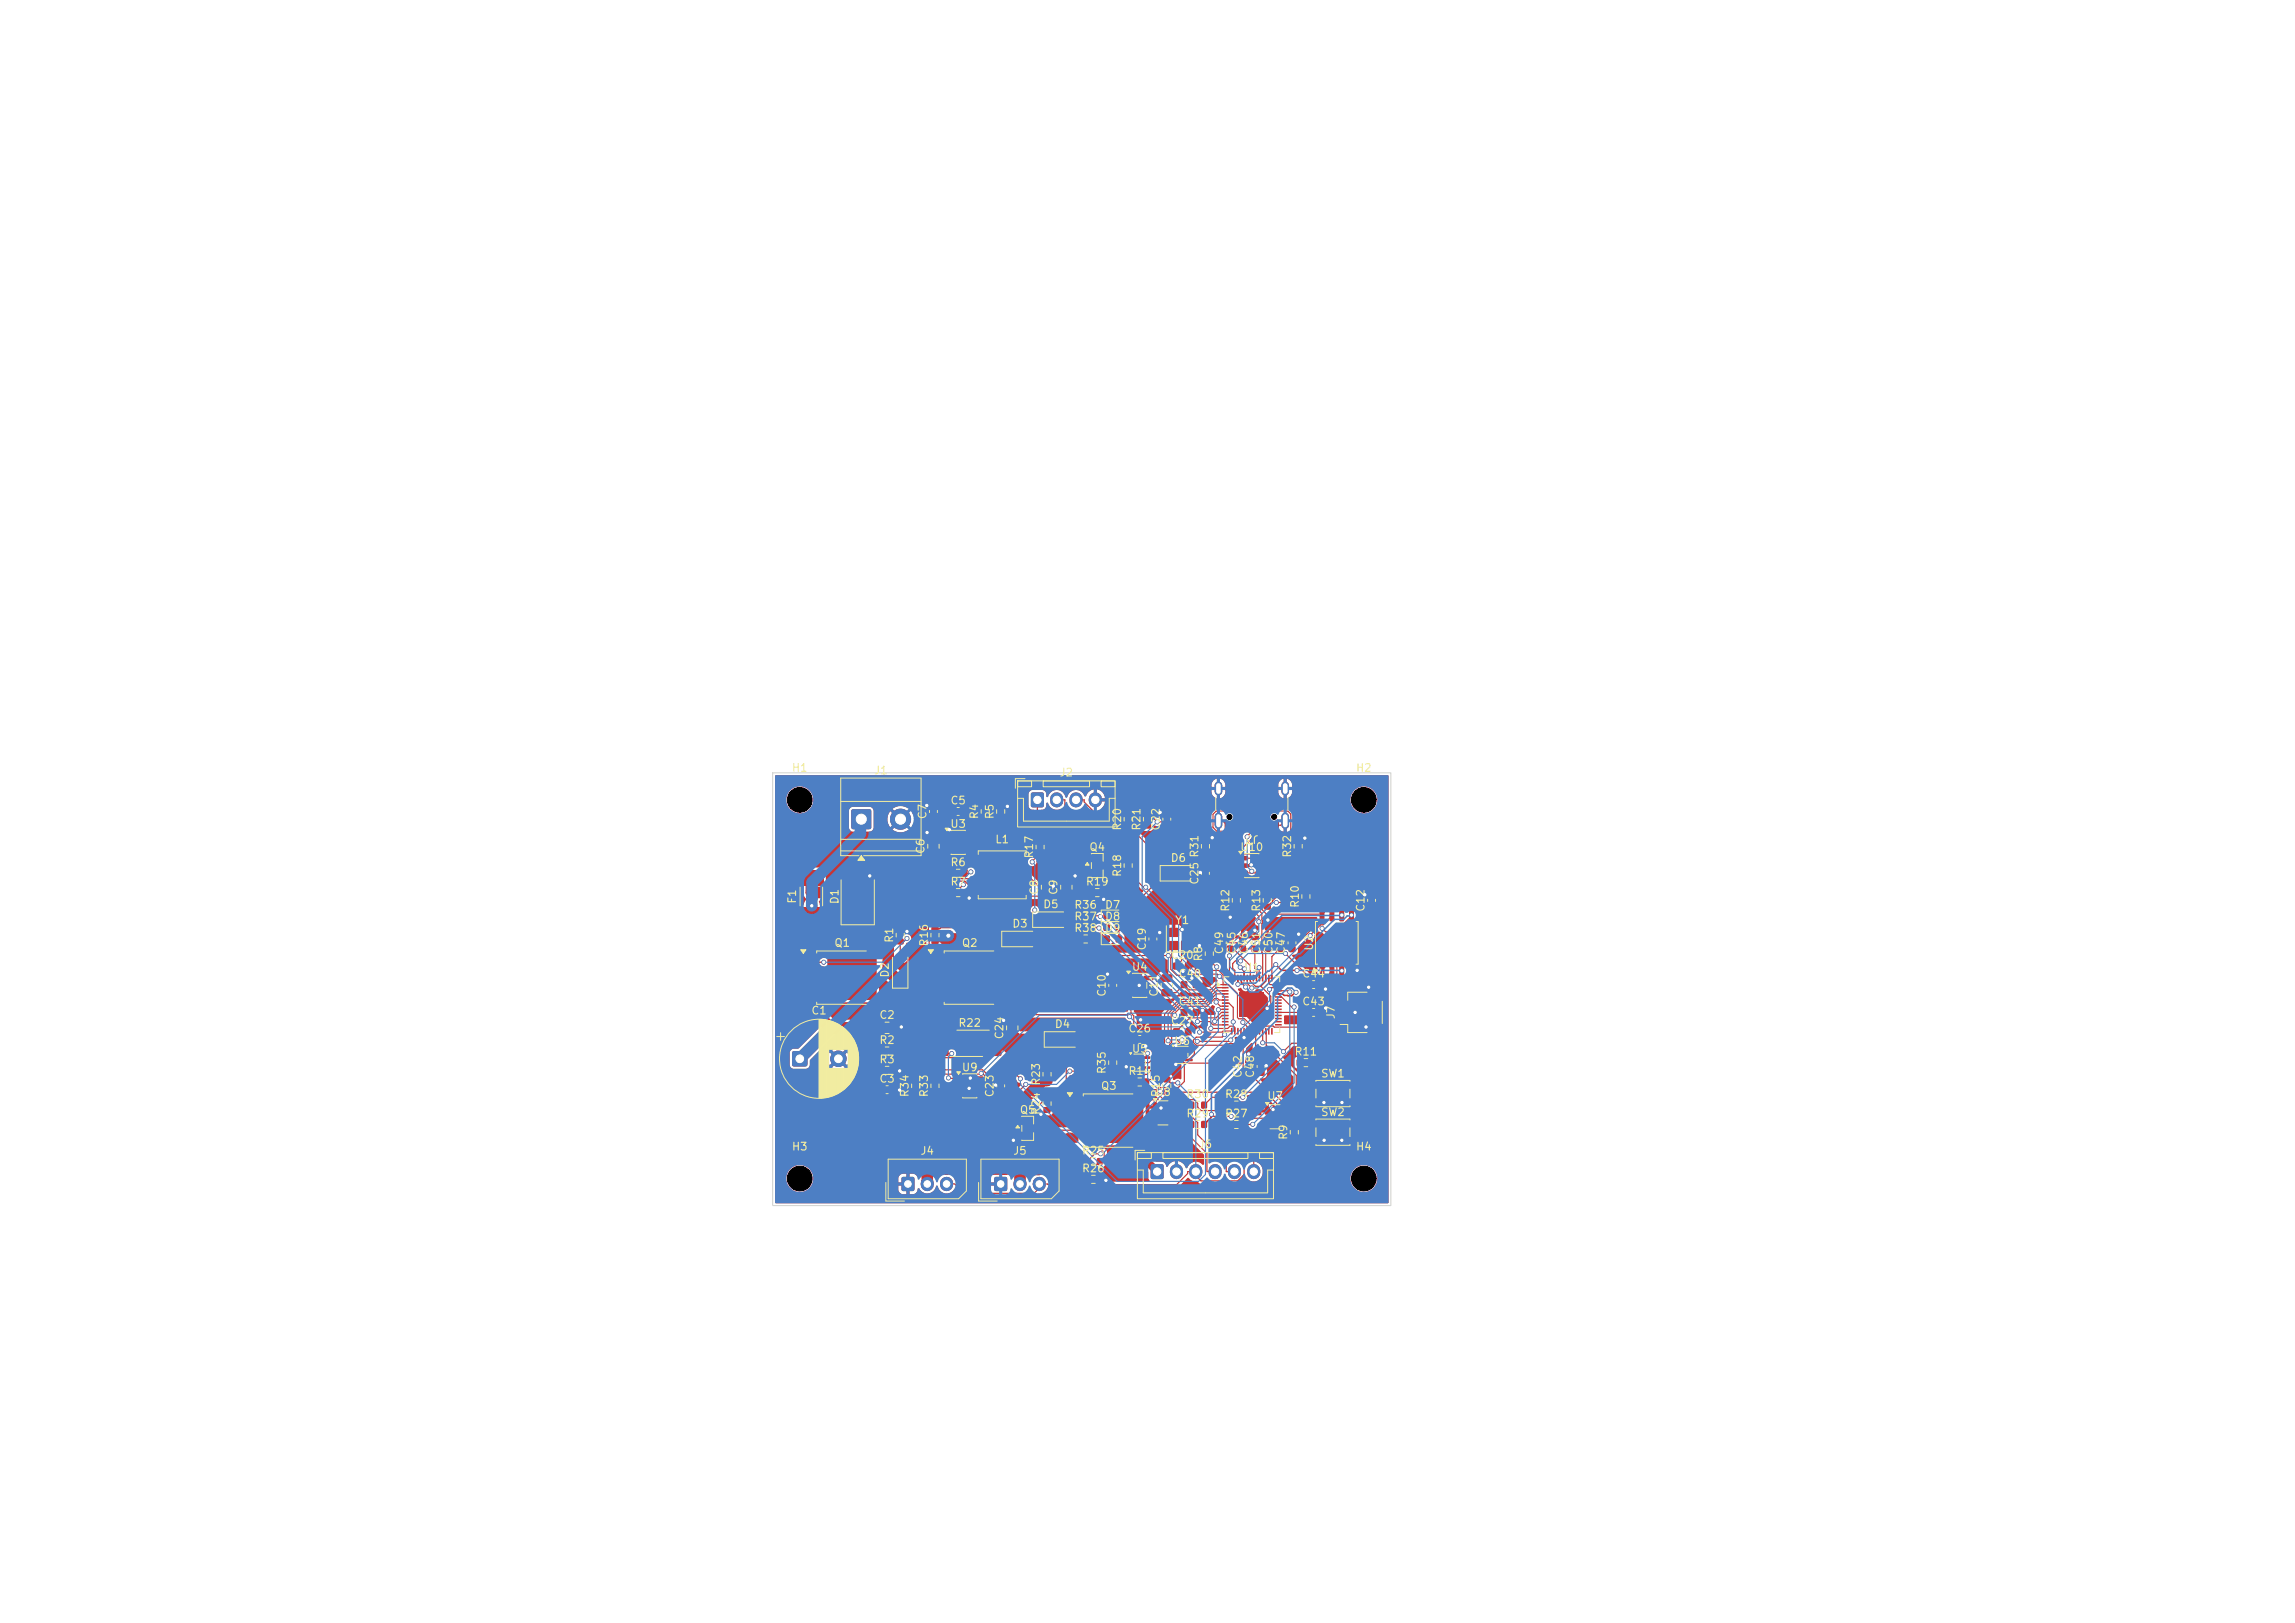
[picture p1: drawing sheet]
<svg xmlns="http://www.w3.org/2000/svg" width="297mm" height="210mm" viewBox="0 0 297 210" stroke-linecap="round" stroke-linejoin="round" font-family="sans-serif">
<defs><g id="words">
<g font-size="1" fill="#f2eda1">
<text x="102.4" y="100.1">H1</text>
<text x="113" y="100.4">J1</text>
<text x="137" y="100.7">J2</text>
<text x="175.4" y="100.1">H2</text>
<text x="120.1" y="106.1" transform="rotate(-90 120.1 106.1)">C7</text>
<text x="122.9" y="107.4">U3</text>
<text x="122.9" y="104.3">C5</text>
<text x="126.8" y="106.1" transform="rotate(-90 126.8 106.1)">R4</text>
<text x="128.8" y="106.1" transform="rotate(-90 128.8 106.1)">R5</text>
<text x="145.3" y="107.6" transform="rotate(-90 145.3 107.6)">R20</text>
<text x="147.8" y="107.6" transform="rotate(-90 147.8 107.6)">R21</text>
<text x="150.3" y="107.6" transform="rotate(-90 150.3 107.6)">C22</text>
<text x="163" y="107.8" transform="rotate(-180 163 107.8)">J3</text>
<text x="119.9" y="110.6" transform="rotate(-90 119.9 110.6)">C6</text>
<text x="122.9" y="112.3">R6</text>
<text x="128.7" y="109.4">L1</text>
<text x="133.9" y="111.2" transform="rotate(-90 133.9 111.2)">R17</text>
<text x="140.9" y="110.4">Q4</text>
<text x="145.3" y="113.6" transform="rotate(-90 145.3 113.6)">R18</text>
<text x="151.4" y="111.8">D6</text>
<text x="160.4" y="110.4">U10</text>
<text x="167.3" y="111.1" transform="rotate(-90 167.3 111.1)">R32</text>
<text x="103.3" y="117" transform="rotate(-90 103.3 117)">F1</text>
<text x="108.8" y="117.1" transform="rotate(-90 108.8 117.1)">D1</text>
<text x="122.9" y="114.8">R7</text>
<text x="134.6" y="115.9" transform="rotate(-90 134.6 115.9)">C8</text>
<text x="134.9" y="117.8">D5</text>
<text x="137.1" y="115.9" transform="rotate(-90 137.1 115.9)">C9</text>
<text x="138.9" y="117.8">R36</text>
<text x="138.9" y="119.3">R37</text>
<text x="140.4" y="114.8">R19</text>
<text x="142.9" y="117.8">D7</text>
<text x="142.9" y="119.3">D8</text>
<text x="152" y="119.8">Y1</text>
<text x="155.3" y="114.6" transform="rotate(-90 155.3 114.6)">C25 R31</text>
<text x="159.3" y="118.1" transform="rotate(-90 159.3 118.1)">R12</text>
<text x="163.3" y="118.1" transform="rotate(-90 163.3 118.1)">R13</text>
<text x="168.3" y="117.6" transform="rotate(-90 168.3 117.6)">R10</text>
<text x="176.8" y="118.1" transform="rotate(-90 176.8 118.1)">C12</text>
<text x="107.9" y="122.8">Q1</text>
<text x="115.8" y="122.1" transform="rotate(-90 115.8 122.1)">R1</text>
<text x="120.3" y="122.6" transform="rotate(-90 120.3 122.6)">R16</text>
<text x="124.4" y="122.8">Q2</text>
<text x="130.9" y="120.3">D3</text>
<text x="138.9" y="120.8">R38</text>
<text x="142.9" y="120.8">D9</text>
<text x="146.4" y="125.9">U4</text>
<text x="148.5" y="123.1" transform="rotate(-90 148.5 123.1)">C19</text>
<text x="151.4" y="124.3">C20</text>
<text x="155.8" y="124.5" transform="rotate(-90 155.8 124.5)">R8</text>
<text x="158.5" y="123.6" transform="rotate(-90 158.5 123.6)">C49</text>
<text x="160.1" y="123.6" transform="rotate(-90 160.1 123.6)">C45</text>
<text x="160.9" y="125.9">U1</text>
<text x="161.7" y="123.6" transform="rotate(-90 161.7 123.6)">C46</text>
<text x="163.3" y="123.6" transform="rotate(-90 163.3 123.6)">C51</text>
<text x="164.9" y="123.6" transform="rotate(-90 164.9 123.6)">C50</text>
<text x="166.5" y="123.6" transform="rotate(-90 166.5 123.6)">C47</text>
<text x="170.2" y="123.1" transform="rotate(-90 170.2 123.1)">U2</text>
<text x="104.9" y="131.5">C1</text>
<text x="115.3" y="126.6" transform="rotate(-90 115.3 126.6)">D2</text>
<text x="143.3" y="129.1" transform="rotate(-90 143.3 129.1)">C10</text>
<text x="150.1" y="129.1" transform="rotate(-90 150.1 129.1)">C11</text>
<text x="152.4" y="126.7">C40</text>
<text x="152.4" y="130.3">C41</text>
<text x="168.4" y="130.3">C43</text>
<text x="168.4" y="126.7">C44</text>
<text x="173" y="132" transform="rotate(-90 173 132)">J7</text>
<text x="113.7" y="132.1">C2</text>
<text x="113.7" y="135.3">R2</text>
<text x="113.7" y="137.8">R3</text>
<text x="123.9" y="133.1">R22</text>
<text x="130.1" y="134.6" transform="rotate(-90 130.1 134.6)">C24</text>
<text x="136.4" y="133.3">D4</text>
<text x="145.9" y="133.8">C26</text>
<text x="146.4" y="136.5">U5</text>
<text x="151.4" y="132.8">C27</text>
<text x="151.9" y="135.5">U6</text>
<text x="167.4" y="136.8">R11</text>
<text x="113.7" y="140.3">C3</text>
<text x="117.8" y="142.1" transform="rotate(-90 117.8 142.1)">R34</text>
<text x="120.3" y="142.1" transform="rotate(-90 120.3 142.1)">R33</text>
<text x="124.4" y="138.9">U9</text>
<text x="128.8" y="142.1" transform="rotate(-90 128.8 142.1)">C23</text>
<text x="134.8" y="140.6" transform="rotate(-90 134.8 140.6)">R23</text>
<text x="142.4" y="141.3">Q3</text>
<text x="143.3" y="139.1" transform="rotate(-90 143.3 139.1)">R35</text>
<text x="145.9" y="139.3">R14</text>
<text x="149.4" y="142.1">U8</text>
<text x="150.3" y="142.1" transform="rotate(-90 150.3 142.1)">R15</text>
<text x="153.4" y="142.3">R30</text>
<text x="158.4" y="142.3">R28</text>
<text x="160.9" y="139.6" transform="rotate(-90 160.9 139.6)">C42</text>
<text x="162.5" y="139.6" transform="rotate(-90 162.5 139.6)">C48</text>
<text x="163.9" y="142.6">U7</text>
<text x="170.9" y="139.7">SW1</text>
<text x="102.4" y="149.1">H3</text>
<text x="119" y="149.7">J4</text>
<text x="131" y="149.7">J5</text>
<text x="131.9" y="144.4">Q5</text>
<text x="134.8" y="144.4" transform="rotate(-90 134.8 144.4)">R24</text>
<text x="139.9" y="149.6">R25</text>
<text x="153.4" y="144.8">R29</text>
<text x="155" y="148.8">J6</text>
<text x="158.4" y="144.8">R27</text>
<text x="166.8" y="147.6" transform="rotate(-90 166.8 147.6)">R9</text>
<text x="170.9" y="144.7">SW2</text>
<text x="175.4" y="149.1">H4</text>
<text x="139.9" y="151.9">R26</text>
</g>
</g></defs>
<path d="M110.2 104.8l.2-.1h2.1l.2 .1 .1 .2v2.1l-.1 .1-.2 .1h-2.1l-.2-.1v-.1v-2.1z" fill="#c83434"/>
<circle cx="116.5" cy="106" r="1.3" fill="#c83434" stroke="#c83434" stroke-width=".13"/>
<g fill="#c83434">
<path d="M103.4 117.5h3.2v1.9h-3.2z"/>
<path d="M103.4 112.6h3.2v1.9h-3.2z"/>
<path d="M109.9 117l.2-.1h1.8l.2 .1v.2v2v.1l-.2 .1h-1.8l-.2-.1-.1-.1v-2z"/>
<path d="M109.9 112.7l.2-.1h1.8l.2 .1v.2v2v.1l-.2 .1h-1.8l-.2-.1-.1-.1v-2z"/>
<path d="M102.9 123.7l.2-.1h1.8l.2 .3-.1 .8-.2 .1h-1.8l-.1-.2z"/>
<path d="M107.1 123.7l.2-.1h5.9l.2 .1 .1 .2v5.3l-.1 .1-.2 .1h-5.9l-.2-.1v-.1v-5.3z"/>
<path d="M102.9 128.3l.2-.1h1.8l.2 .2-.1 .8-.2 .2h-1.8l-.1-.3z"/>
<path d="M116.1 121.5h.8v.7h-.8z"/>
<path d="M116.1 119.8h.8v.7h-.8z"/>
<path d="M116 126.8l.1-.1 .9 .1 .1 .1-.1 .6-.1 .1-.9-.1-.1-.1z"/>
<path d="M116 123.5l.1-.1 .9 .1 .1 .1-.1 .6-.1 .1-.9-.1-.1-.1z"/>
<path d="M102.6 136.1l.2-.1h1.5l.1 .1 .1 .2v1.5l-.1 .1-.1 .1h-1.5l-.2-.1-.1-.1v-1.5z"/>
</g>
<circle cx="108.5" cy="137" r="1" fill="#c83434" stroke="#c83434" stroke-width=".13"/>
<g fill="#c83434">
<path d="M113.4 132.3h.7l.2 .1v1.1l-.1 .2h-.6l-.2-.1-.1-1.1z"/>
<path d="M115.3 132.3h.7l.2 .1v1.1l-.1 .2h-.6l-.2-.1-.1-1.1z"/>
<path d="M113.6 135.6h.7v.8h-.7z"/>
<path d="M115.3 135.6h.7v.8h-.7z"/>
<path d="M113.6 138.1h.7v.8h-.7z"/>
<path d="M115.3 138.1h.7v.8h-.7z"/>
<path d="M113.6 140.6l.2-.1 .6 .1 .1 .2-.1 .6-.1 .1-.7-.1v-.1z"/>
<path d="M115.2 140.6l.2-.1 .6 .1v.2v.6l-.2 .1-.6-.1-.1-.1z"/>
<path d="M119.4 123.7l.2-.1h1.8l.2 .3-.1 .8-.2 .1h-1.8l-.1-.2z"/>
<path d="M123.6 123.7l.2-.1h5.9l.2 .1 .1 .2v5.3l-.1 .1-.2 .1h-5.9l-.2-.1v-.1v-5.3z"/>
<path d="M119.4 128.3l.2-.1h1.8l.2 .2-.1 .8-.2 .2h-1.8l-.1-.3z"/>
<path d="M120.6 121.5h.8v.7h-.8z"/>
<path d="M120.6 119.8h.8v.7h-.8z"/>
<path d="M130 121l.1-.1 .6 .1 .1 .1-.1 .9-.1 .1-.6-.1-.1-.1z"/>
<path d="M133.3 121l.1-.1 .6 .1 .1 .1-.1 .9-.1 .1-.6-.1-.1-.1z"/>
<path d="M134.2 110.1h.8v.7h-.8z"/>
<path d="M134.2 108.4h.8v.7h-.8z"/>
<path d="M133.5 102.6l.1-.1 1.4 .1 .1 .2v1.4l-.1 .2-.2 .1-1.3-.1-.1-.2v-1.4z"/>
</g>
<path d="M136.7 103.4v.2M139.3 103.4v.2M141.7 103.4v.2" fill="none" stroke="#c83434" stroke-width="1.7"/>
<g fill="#c83434">
<path d="M140.4 110.8h1.3l.1 .1v.4l-.2 .1-1.2-.1-.1-.1z"/>
<path d="M140.4 112.7h1.3l.1 .1v.4l-.2 .1-1.2-.1-.1-.1z"/>
<path d="M142.2 111.7h1.4l.1 .2v.3l-.2 .1h-1.2l-.1-.1z"/>
<path d="M145.6 112.5h.8v.7h-.8z"/>
<path d="M145.6 110.8h.8v.7h-.8z"/>
<path d="M140.8 115.1h.7v.8h-.7z"/>
<path d="M142.5 115.1h.7v.8h-.7z"/>
<path d="M145.6 106.5h.8v.7h-.8z"/>
<path d="M145.6 104.8h.8v.7h-.8z"/>
<path d="M148.1 106.5h.8v.7h-.8z"/>
<path d="M148.1 104.8h.8v.7h-.8z"/>
<path d="M150.6 106.4l.1-.1 .7 .1 .1 .2-.1 .6h-.2h-.6l-.1-.2z"/>
<path d="M150.6 104.8h.1h.7l.1 .2-.1 .6-.2 .1-.6-.1-.1-.1z"/>
<path d="M121.4 133.4h.2h1.8h.2l.1 .2-.1 1.7-.2 .1h-1.8l-.2-.1v-.2z"/>
<path d="M121.4 135.9h1.3l.1 .7h-1.4z"/>
<path d="M128.3 133.4h1.2l.1 .1v.5l-.2 .1h-1.1l-.1-.2z"/>
<path d="M127.4 134.7l.2-.1h1.8l.2 .1v.2v1.7l-.2 .1h-1.8l-.2-.1-.1-.2z"/>
<path d="M123.7 139.3h1.2l.1 .4-.1 .1h-1.1l-.1-.1z"/>
<path d="M123.7 140l1.2-.1 .1 .4-.1 .1h-1.1l-.1-.1z"/>
<path d="M123.7 140.6h1.2l.1 .4-.1 .1h-1.1l-.1-.1z"/>
<path d="M123.7 141.3l1.2-.1 .1 .4-.1 .1h-1.1l-.1-.1z"/>
<path d="M126 141.3l1.2-.1 .1 .4-.1 .1h-1.1l-.1-.1z"/>
<path d="M126 140.6h1.2l.1 .4-.1 .1h-1.1l-.1-.1z"/>
<path d="M126 140l1.2-.1 .1 .4-.1 .1h-1.1l-.1-.1z"/>
<path d="M126 139.3h1.2l.1 .4-.1 .1h-1.1l-.1-.1z"/>
<path d="M129.1 140.9l.2-.1 .6 .1 .1 .2-.1 .6h-.2h-.6l-.1-.2z"/>
<path d="M129.1 139.3h.2h.6l.1 .2-.1 .6-.2 .1-.6-.1-.1-.1z"/>
<path d="M120.6 141h.8v.7h-.8z"/>
<path d="M120.6 139.3h.8v.7h-.8z"/>
<path d="M118.1 141h.8v.7h-.8z"/>
<path d="M118.1 139.3h.8v.7h-.8z"/>
<path d="M130.3 133.5h.2h1.1l.1 .2v.6l-.2 .2-1.1-.1-.1-.2z"/>
<path d="M130.3 131.6h.2h1.1l.1 .2v.6l-.2 .2-1.1-.1-.1-.2z"/>
<path d="M116.7 152.3h.2h1.4v.2v1.6h-.2h-1.4l-.1-.2z"/>
</g>
<path d="M120 153.1v.2M122.5 153.1v.2" fill="none" stroke="#c83434" stroke-width="1.7"/>
<path d="M128.7 152.3h.2h1.4v.2v1.6h-.2h-1.4l-.1-.2z" fill="#c83434"/>
<path d="M132 153.1v.2M134.5 153.1v.2" fill="none" stroke="#c83434" stroke-width="1.7"/>
<g fill="#c83434">
<path d="M137.4 142.2l.2-.1h1.8l.2 .3-.1 .8-.2 .1h-1.8l-.1-.2z"/>
<path d="M141.6 142.2l.2-.1h5.9l.2 .1 .1 .2v5.3l-.1 .1-.2 .1h-5.9l-.2-.1v-.1v-5.3z"/>
<path d="M137.4 146.8l.2-.1h1.8l.2 .2-.1 .8-.2 .2h-1.8l-.1-.3z"/>
<path d="M135.1 139.5h.8v.7h-.8z"/>
<path d="M135.1 137.8h.8v.7h-.8z"/>
<path d="M135.5 134l.1-.1 .6 .1 .1 .1-.1 .9-.1 .1-.6-.1-.1-.1z"/>
<path d="M138.8 134l.1-.1 .6 .1 .1 .1-.1 .9-.1 .1-.6-.1-.1-.1z"/>
<path d="M135.1 143.3h.8v.7h-.8z"/>
<path d="M135.1 141.6h.8v.7h-.8z"/>
<path d="M131.4 144.8h1.3l.1 .1v.4l-.2 .1-1.2-.1-.1-.1z"/>
<path d="M131.4 146.7h1.3l.1 .1v.4l-.2 .1-1.2-.1-.1-.1z"/>
<path d="M133.2 145.7h1.4l.1 .2v.3l-.2 .1h-1.2l-.1-.1z"/>
<path d="M140.3 149.9h.7v.8h-.7z"/>
<path d="M142 149.9h.7v.8h-.7z"/>
<path d="M140.3 152.2h.7v.8h-.7z"/>
<path d="M142 152.2h.7v.8h-.7z"/>
<path d="M149 150.7l.1-.1 1.4 .1 .1 .2v1.4l-.1 .2-.2 .1-1.3-.1-.1-.2v-1.4z"/>
</g>
<path d="M152.2 151.5v.2M154.7 151.5v.2M157.2 151.5v.2M159.7 151.5v.2M162.2 151.5v.2" fill="none" stroke="#c83434" stroke-width="1.7"/>
<g fill="#c83434">
<path d="M158.8 145.1h.7v.8h-.7z"/>
<path d="M160.5 145.1h.7v.8h-.7z"/>
<path d="M158.8 142.6h.7v.8h-.7z"/>
<path d="M160.5 142.6h.7v.8h-.7z"/>
<path d="M153.8 145.1h.7v.8h-.7z"/>
<path d="M155.5 145.1h.7v.8h-.7z"/>
<path d="M153.8 142.6h.7v.8h-.7z"/>
<path d="M155.5 142.6h.7v.8h-.7z"/>
<path d="M149.2 142.8h.5l.1 .1v.7l-.1 .1-.4 .1-.1-.2z"/>
<path d="M149.2 144.7h.6v.5h-.6z"/>
<path d="M151.2 144.7h.6v.5h-.6z"/>
<path d="M151.2 142.8h.6v.5h-.6z"/>
<path d="M163.7 143.3h.5l.1 .1v.7l-.1 .1-.4 .1-.1-.2z"/>
<path d="M163.7 145.2h.6v.5h-.6z"/>
<path d="M165.7 145.2h.6v.5h-.6z"/>
<path d="M165.7 143.3h.6v.5h-.6z"/>
<path d="M146.2 136.7h.9l.1 .3h-1z"/>
<path d="M146.2 137.4l.9-.1 .1 .3-1 .1z"/>
<path d="M146.2 138h.9l.1 .3h-1z"/>
<path d="M147.9 138h.9v.3h-.9z"/>
<path d="M147.9 136.7h.9v.3h-.9z"/>
<path d="M146.3 139.6h.7v.8h-.7z"/>
<path d="M148 139.6h.7v.8h-.7z"/>
<path d="M150.6 141h.8v.7h-.8z"/>
<path d="M150.6 139.3h.8v.7h-.8z"/>
<path d="M143.6 138h.8v.7h-.8z"/>
<path d="M143.6 136.3h.8v.7h-.8z"/>
<path d="M146.3 134.1l.2-.1 .6 .1 .1 .2-.1 .6-.1 .1-.7-.1v-.1z"/>
<path d="M147.9 134.1l.1-.1 .7 .1v.2v.6l-.2 .1-.6-.1-.1-.1z"/>
<path d="M151.7 135.7h.9l.1 .3h-1z"/>
<path d="M151.7 136.4l.9-.1 .1 .3-1 .1z"/>
<path d="M151.7 137h.9l.1 .3h-1z"/>
<path d="M153.4 137h.9v.3h-.9z"/>
<path d="M153.4 135.7h.9v.3h-.9z"/>
<path d="M151.8 133.1l.2-.1 .6 .1 .1 .2-.1 .6-.2 .1-.6-.1v-.1z"/>
<path d="M153.4 133.1l.2-.1 .6 .1v.2v.6l-.2 .1-.6-.1-.1-.1z"/>
<path d="M122.2 107.8h1.2l.1 .1v.4l-.1 .1-1.1-.1-.1-.1z"/>
<path d="M122.2 108.7h1.2l.1 .2v.3l-.1 .1h-1.1l-.1-.1z"/>
<path d="M122.2 109.7h1.2l.1 .1v.4l-.1 .1-1.1-.1-.1-.1z"/>
<path d="M124.5 109.7h1.2l.1 .1v.4l-.2 .1-1-.1-.1-.1z"/>
<path d="M124.5 108.7h1.2l.1 .2v.3l-.2 .1h-1l-.1-.1z"/>
<path d="M124.5 107.8h1.2l.1 .1v.4l-.2 .1-1-.1-.1-.1z"/>
<path d="M122.8 104.6l.2-.1 .6 .1 .1 .2-.1 .6-.1 .1-.7-.1v-.1z"/>
<path d="M124.4 104.6l.1-.1 .7 .1v.2v.6l-.2 .1-.6-.1-.1-.1z"/>
<path d="M120.1 110h.2h1.1l.1 .2v.6l-.2 .2-1.1-.1-.1-.2z"/>
<path d="M120.1 108.1h.2h1.1l.1 .2v.6l-.2 .2-1.1-.1-.1-.2z"/>
<path d="M120.4 105.4l.1-.1 .7 .1 .1 .2-.1 .6h-.2h-.6l-.1-.2z"/>
<path d="M120.4 103.8h.1h.7l.1 .2-.1 .6-.2 .1-.6-.1-.1-.1z"/>
<path d="M127.1 105.5h.8v.7h-.8z"/>
<path d="M127.1 103.8h.8v.7h-.8z"/>
<path d="M129.1 105.5h.8v.7h-.8z"/>
<path d="M129.1 103.8h.8v.7h-.8z"/>
<path d="M126.4 110.7h2.4v5.1h-2.4z"/>
<path d="M130.6 110.7h2.3v5.1h-2.3z"/>
<path d="M122.8 112.6h.7v.8h-.7z"/>
<path d="M124.5 112.6h.7v.8h-.7z"/>
<path d="M122.8 115.1h.7v.8h-.7z"/>
<path d="M124.5 115.1h.7v.8h-.7z"/>
<path d="M134.8 115.3h.2h1.1l.1 .2v.6l-.2 .2-1.1-.1-.1-.2z"/>
<path d="M134.8 113.4h.2h1.1l.1 .2v.6l-.2 .2-1.1-.1-.1-.2z"/>
<path d="M137.3 115.3h.2h1.1l.1 .2v.6l-.2 .2-1.1-.1-.1-.2z"/>
<path d="M137.3 113.4h.2h1.1l.1 .2v.6l-.2 .2-1.1-.1-.1-.2z"/>
<path d="M134 118.5l.1-.1 .6 .1 .1 .1-.1 .9-.1 .1-.6-.1-.1-.1z"/>
<path d="M137.3 118.5l.1-.1 .6 .1 .1 .1-.1 .9-.1 .1-.6-.1-.1-.1z"/>
<path d="M150.5 112.5l.1-.1 .6 .1 .1 .1-.1 .9-.1 .1-.6-.1-.1-.1z"/>
<path d="M153.8 112.5l.1-.1 .6 .1 .1 .1-.1 .9-.1 .1-.6-.1-.1-.1z"/>
<path d="M145.7 126.3h1.2l.1 .1v.4l-.1 .1-1.1-.1-.1-.1z"/>
<path d="M145.7 127.2h1.2l.1 .2v.3l-.1 .1h-1.1l-.1-.1z"/>
<path d="M145.7 128.2h1.2l.1 .1v.4l-.1 .1-1.1-.1-.1-.1z"/>
<path d="M148 128.2h1.2l.1 .1v.4l-.2 .1-1-.1-.1-.1z"/>
<path d="M148 126.3h1.2l.1 .1v.4l-.2 .1-1-.1-.1-.1z"/>
<path d="M143.6 127.9l.1-.1 .7 .1 .1 .2-.1 .6h-.1h-.7l-.1-.2z"/>
<path d="M143.6 126.3h.1h.7l.1 .2-.1 .6-.1 .1-.7-.1-.1-.1z"/>
<path d="M150.3 128h.2h1.1l.1 .2v.6l-.2 .2-1.1-.1-.1-.2z"/>
<path d="M150.3 126.1h.2h1.1l.1 .2v.6l-.2 .2-1.1-.1-.1-.2z"/>
<path d="M158.1 127.3h.8l.1 .2h-.8z"/>
<path d="M158.1 127.7h.8l.1 .2h-.8z"/>
<path d="M158.1 128.1h.8l.1 .2h-.8z"/>
<path d="M158.1 128.5h.8l.1 .2h-.8z"/>
<path d="M158.1 128.9h.8l.1 .2h-.8z"/>
<path d="M158.1 129.3h.8l.1 .2h-.8z"/>
<path d="M158.1 129.7h.8l.1 .2h-.8z"/>
<path d="M158.1 130.1h.8l.1 .2h-.8z"/>
<path d="M158.1 130.5h.8l.1 .2h-.8z"/>
<path d="M158.1 130.9h.8l.1 .2h-.8z"/>
<path d="M158.1 131.3h.8l.1 .2h-.8z"/>
<path d="M158.1 131.7h.8l.1 .2h-.8z"/>
<path d="M158.1 132.1h.8l.1 .2h-.8z"/>
<path d="M158.1 132.5h.8l.1 .2h-.8z"/>
<path d="M159.3 133l.2 .1-.1 .8-.1-.1z"/>
<path d="M159.7 133l.2 .1-.1 .8-.1-.1z"/>
<path d="M160.1 133l.2 .1-.1 .8-.1-.1z"/>
<path d="M160.5 133l.2 .1-.1 .8-.1-.1z"/>
<path d="M160.9 133l.2 .1-.1 .8-.1-.1z"/>
<path d="M161.3 133l.2 .1-.1 .8-.1-.1z"/>
<path d="M161.7 133l.2 .1-.1 .8-.1-.1z"/>
<path d="M162.1 133l.2 .1-.1 .8-.1-.1z"/>
<path d="M162.5 133l.2 .1-.1 .8-.1-.1z"/>
<path d="M162.9 133l.2 .1-.1 .8-.1-.1z"/>
<path d="M163.3 133l.2 .1-.1 .8-.1-.1z"/>
<path d="M163.7 133l.2 .1-.1 .8-.1-.1z"/>
<path d="M164.1 133l.2 .1v.8l-.2-.1z"/>
<path d="M164.5 133l.2 .1v.8l-.2-.1z"/>
<path d="M165 132.5h.8l.1 .2h-.8z"/>
<path d="M165 132.1h.8l.1 .2h-.8z"/>
<path d="M165 131.7h.8l.1 .2h-.8z"/>
<path d="M165 131.3h.8l.1 .2h-.8z"/>
<path d="M165 130.9h.8l.1 .2h-.8z"/>
<path d="M165 130.5h.8l.1 .2h-.8z"/>
<path d="M165 130.1h.8l.1 .2h-.8z"/>
<path d="M165 129.7h.8l.1 .2h-.8z"/>
<path d="M165 129.3h.8l.1 .2h-.8z"/>
<path d="M165 128.9h.8l.1 .2h-.8z"/>
<path d="M165 128.5h.8l.1 .2h-.8z"/>
<path d="M165 128.1h.8l.1 .2h-.8z"/>
<path d="M165 127.7h.8l.1 .2h-.8z"/>
<path d="M165 127.3h.8l.1 .2h-.8z"/>
<path d="M164.5 126.1l.2 .1v.8h-.2z"/>
<path d="M164.1 126.1l.2 .1v.8h-.2z"/>
<path d="M163.7 126.1l.2 .1-.1 .8h-.1z"/>
<path d="M163.3 126.1l.2 .1-.1 .8h-.1z"/>
<path d="M162.9 126.1l.2 .1-.1 .8h-.1z"/>
<path d="M162.5 126.1l.2 .1-.1 .8h-.1z"/>
<path d="M162.1 126.1l.2 .1-.1 .8h-.1z"/>
<path d="M161.7 126.1l.2 .1-.1 .8h-.1z"/>
<path d="M161.3 126.1l.2 .1-.1 .8h-.1z"/>
<path d="M160.9 126.1l.2 .1-.1 .8h-.1z"/>
<path d="M160.5 126.1l.2 .1-.1 .8h-.1z"/>
<path d="M160.1 126.1l.2 .1-.1 .8h-.1z"/>
<path d="M159.7 126.1l.2 .1-.1 .8h-.1z"/>
<path d="M159.3 126.1l.2 .1-.1 .8h-.1z"/>
<path d="M160.4 128.4h3.2v3.2h-3.2z"/>
<path d="M152.8 127l.2-.1 .6 .1 .1 .2-.1 .6-.2 .1-.6-.1v-.1z"/>
<path d="M154.4 127l.1-.1 .7 .1v.2v.6l-.2 .1-.6-.1-.1-.1z"/>
<path d="M152.8 130.6l.2-.1 .6 .1 .1 .2-.1 .6-.2 .1-.6-.1v-.1z"/>
<path d="M154.4 130.6l.1-.1 .7 .1v.2v.6l-.2 .1-.6-.1-.1-.1z"/>
<path d="M161.2 138.4l.1-.1 .7 .1 .1 .2-.1 .6h-.2h-.6l-.1-.2z"/>
<path d="M161.2 136.8h.1h.7l.1 .2-.1 .6-.2 .1-.6-.1-.1-.1z"/>
<path d="M168.8 130.6l.2-.1 .6 .1 .1 .2-.1 .6-.1 .1-.7-.1v-.1z"/>
<path d="M170.4 130.6l.2-.1 .6 .1v.2v.6l-.2 .1-.6-.1-.1-.1z"/>
<path d="M168.8 127l.2-.1 .6 .1 .1 .2-.1 .6-.1 .1-.7-.1v-.1z"/>
<path d="M170.4 127l.2-.1 .6 .1v.2v.6l-.2 .1-.6-.1-.1-.1z"/>
<path d="M160.4 122.4l.1-.1 .7 .1 .1 .2-.1 .6h-.2h-.6l-.1-.2z"/>
<path d="M160.4 120.8h.1h.7l.1 .2-.1 .6-.2 .1-.6-.1-.1-.1z"/>
<path d="M162 122.4l.1-.1 .7 .1 .1 .2-.1 .6h-.2h-.6l-.1-.2z"/>
<path d="M162 120.8h.1h.7l.1 .2-.1 .6-.2 .1-.6-.1-.1-.1z"/>
<path d="M166.8 122.4l.1-.1 .7 .1 .1 .2-.1 .6h-.2h-.6l-.1-.2z"/>
<path d="M166.8 120.8h.1h.7l.1 .2-.1 .6-.2 .1-.6-.1-.1-.1z"/>
<path d="M162.8 138.4l.1-.1 .7 .1 .1 .2-.1 .6h-.2h-.6l-.1-.2z"/>
<path d="M162.8 136.8h.1h.7l.1 .2-.1 .6-.2 .1-.6-.1-.1-.1z"/>
<path d="M158.8 122.4l.1-.1 .7 .1 .1 .2-.1 .6h-.2h-.6l-.1-.2z"/>
<path d="M158.8 120.8h.1h.7l.1 .2-.1 .6-.2 .1-.6-.1-.1-.1z"/>
<path d="M165.2 122.4l.1-.1 .7 .1 .1 .2-.1 .6h-.1h-.7l-.1-.2z"/>
<path d="M165.2 120.8h.1h.7l.1 .2-.1 .6-.1 .1-.7-.1-.1-.1z"/>
<path d="M163.6 122.4l.1-.1 .7 .1 .1 .2-.1 .6h-.1h-.7l-.1-.2z"/>
<path d="M163.6 120.8h.1h.7l.1 .2-.1 .6-.1 .1-.7-.1-.1-.1z"/>
<path d="M170.8 124.8h.5l.1 .1v1.3l-.1 .2h-.4l-.1-.1z"/>
<path d="M172.1 124.8h.4l.2 .1v1.3l-.1 .2h-.4l-.1-.1z"/>
<path d="M173.4 124.8h.4l.1 .1 .1 1.3-.1 .2h-.4l-.2-.1z"/>
<path d="M174.6 124.8h.5l.1 .1v1.3l-.1 .2h-.4l-.1-.1z"/>
<path d="M174.6 117.6h.5l.1 .1v1.4l-.1 .1h-.4l-.1-.1z"/>
<path d="M173.4 117.6h.4l.1 .1 .1 1.4-.1 .1h-.4l-.2-.1z"/>
<path d="M172.1 117.6h.4l.2 .1v1.4l-.1 .1h-.4l-.1-.1z"/>
<path d="M170.8 117.6h.5l.1 .1v1.4l-.1 .1h-.4l-.1-.1z"/>
<path d="M177.1 116.9l.1-.1 .7 .1 .1 .2-.1 .6h-.2h-.6l-.1-.2z"/>
<path d="M177.1 115.3h.1h.7l.1 .2-.1 .6-.2 .1-.6-.1-.1-.1z"/>
<path d="M168.6 116.5h.8v.7h-.8z"/>
<path d="M168.6 114.8h.8v.7h-.8z"/>
<path d="M167.8 137.1h.7v.8h-.7z"/>
<path d="M169.5 137.1h.7v.8h-.7z"/>
<path d="M169.9 140.1h1v.7h-1z"/>
<path d="M174.1 140.1h1v.7h-1z"/>
<path d="M169.9 142.3h1v.6h-1z"/>
<path d="M174.1 142.3h1v.6h-1z"/>
<path d="M169.9 145.1h1v.7h-1z"/>
<path d="M174.1 145.1h1v.7h-1z"/>
<path d="M169.9 147.3h1v.6h-1z"/>
<path d="M174.1 147.3h1v.6h-1z"/>
<path d="M167.1 147h.8v.7h-.8z"/>
<path d="M167.1 145.3h.8v.7h-.8z"/>
<path d="M151.3 121.8h.1h1.1l.1 .2-.1 .9-.1 .1-1.1-.1-.1-.2z"/>
<path d="M153.5 121.8h.1h1.1l.1 .2-.1 .9-.2 .1-1-.1-.1-.2z"/>
<path d="M153.5 120.1h.1h1.1l.1 .2-.1 .9-.2 .1-1-.1-.1-.2z"/>
<path d="M151.3 120.1h.1h1.1l.1 .2-.1 .9-.1 .1-1.1-.1-.1-.2z"/>
<path d="M156.1 123.9h.8v.7h-.8z"/>
<path d="M156.1 122.2h.8v.7h-.8z"/>
<path d="M148.8 121.9l.1-.1 .7 .1 .1 .2-.1 .6h-.2h-.6l-.1-.2z"/>
<path d="M148.8 120.3h.1h.7l.1 .2-.1 .6-.2 .1-.6-.1-.1-.1z"/>
<path d="M151.8 124.6l.2-.1 .6 .1 .1 .2-.1 .6-.2 .1-.6-.1v-.1z"/>
<path d="M153.4 124.6l.2-.1 .6 .1v.2v.6l-.2 .1-.6-.1-.1-.1z"/>
<path d="M173.5 131.7h1.4l.1 .2v.3l-.2 .1h-1.3l-.1-.1z"/>
<path d="M173.5 130.7h1.4l.1 .2v.3l-.2 .1h-1.3l-.1-.1z"/>
<path d="M173.5 129.7h1.4l.1 .2v.3l-.2 .1h-1.3l-.1-.1z"/>
<path d="M177.2 132.8l.2-.1h1.4l.2 .3v.7l-.3 .2h-1.4l-.1-.2z"/>
<path d="M177.2 128.2l.2-.1h1.4l.2 .3v.7l-.3 .2h-1.4l-.1-.2z"/>
<path d="M164.9 106.2h.4l.2 .1v.9l-.1 .1-.3 .1-.2-.1z"/>
<path d="M164.1 106.2h.4l.2 .1v.9l-.1 .1-.3 .1-.2-.1z"/>
<path d="M163.1 106.2l.3 .1v1l-.1 .1-.2-.1z"/>
<path d="M162.1 106.2l.3 .1v1l-.1 .1-.2-.1z"/>
<path d="M161.6 106.2l.3 .1v1l-.1 .1-.2-.1z"/>
<path d="M160.6 106.2l.3 .1v1l-.1 .1-.2-.1z"/>
<path d="M159.3 106.2h.4l.2 .1v.9l-.1 .1-.4 .1-.1-.1z"/>
<path d="M158.5 106.2h.4l.2 .1v.9l-.1 .1-.4 .1-.1-.1z"/>
<path d="M160.1 106.2l.3 .1v1l-.1 .1-.2-.1z"/>
<path d="M161.1 106.2l.3 .1v1l-.1 .1-.2-.1z"/>
<path d="M162.6 106.2l.3 .1v1l-.1 .1-.2-.1z"/>
<path d="M163.6 106.2l.3 .1v1l-.1 .1-.2-.1z"/>
</g>
<path d="M157.7 101.6v.8M157.7 105.7v1.1M166.3 101.6v.8M166.3 105.7v1.1" fill="none" stroke="#c83434" stroke-width="1"/>
<g fill="#c83434">
<path d="M155.6 110h.8v.7h-.8z"/>
<path d="M155.6 108.3h.8v.7h-.8z"/>
<path d="M167.6 110h.8v.7h-.8z"/>
<path d="M167.6 108.3h.8v.7h-.8z"/>
<path d="M160.2 110.8h1.2l.1 .1v.4l-.1 .1-1.1-.1-.1-.1z"/>
<path d="M160.2 111.7h1.2l.1 .2v.3l-.1 .1h-1.1l-.1-.1z"/>
<path d="M160.2 112.7h1.2l.1 .1v.4l-.1 .1-1.1-.1-.1-.1z"/>
<path d="M162.5 112.7h1.2l.1 .1v.4l-.2 .1-1-.1-.1-.1z"/>
<path d="M162.5 111.7h1.2l.1 .2v.3l-.2 .1h-1l-.1-.1z"/>
<path d="M162.5 110.8h1.2l.1 .1v.4l-.2 .1-1-.1-.1-.1z"/>
<path d="M159.6 117h.8v.7h-.8z"/>
<path d="M159.6 115.3h.8v.7h-.8z"/>
<path d="M163.6 117h.8v.7h-.8z"/>
<path d="M163.6 115.3h.8v.7h-.8z"/>
<path d="M155.6 113.4l.1-.1 .7 .1 .1 .2-.1 .6h-.2h-.6l-.1-.2z"/>
<path d="M155.6 111.8h.1h.7l.1 .2-.1 .6-.2 .1-.6-.1-.1-.1z"/>
<path d="M142.8 118.1h.8v.8h-.8z"/>
<path d="M144.4 118.1h.8v.8h-.8z"/>
<path d="M139.3 118.1h.7v.8h-.7z"/>
<path d="M141 118.1h.7v.8h-.7z"/>
<path d="M142.8 119.6h.8v.8h-.8z"/>
<path d="M144.4 119.6h.8v.8h-.8z"/>
<path d="M139.3 119.6h.7v.8h-.7z"/>
<path d="M141 119.6h.7v.8h-.7z"/>
<path d="M142.8 121.1h.8v.8h-.8z"/>
<path d="M144.4 121.1h.8v.8h-.8z"/>
<path d="M139.3 121.1h.7v.8h-.7z"/>
<path d="M141 121.1h.7v.8h-.7z"/>
</g>
<g fill="#c83434" stroke="#c83434" stroke-width=".13">
<circle cx="168.1" cy="120.9" r=".25"/>
<circle cx="129.9" cy="132" r=".25"/>
<circle cx="112.6" cy="113.3" r=".25"/>
<circle cx="117.4" cy="120.5" r=".25"/>
<circle cx="130.4" cy="104.3" r=".25"/>
<circle cx="156.9" cy="108.4" r=".25"/>
<circle cx="168.9" cy="108.5" r=".25"/>
<circle cx="116.6" cy="132.9" r=".25"/>
<circle cx="116.4" cy="138.6" r=".25"/>
<circle cx="142.8" cy="116.4" r=".25"/>
<circle cx="143.1" cy="152.7" r=".25"/>
<circle cx="125.4" cy="116.2" r=".25"/>
<circle cx="116.4" cy="141" r=".25"/>
<circle cx="148.3" cy="135.4" r=".25"/>
<circle cx="153.8" cy="132.6" r=".25"/>
<circle cx="154.2" cy="126.6" r=".25"/>
<circle cx="155.6" cy="130.7" r=".25"/>
<circle cx="171.6" cy="130.4" r=".25"/>
<circle cx="171.5" cy="128" r=".25"/>
<circle cx="153.1" cy="125.7" r=".25"/>
<circle cx="131.1" cy="147.5" r=".25"/>
<circle cx="150.1" cy="105.1" r=".25"/>
<circle cx="128.8" cy="140.4" r=".25"/>
<circle cx="119.9" cy="104.2" r=".25"/>
<circle cx="143.3" cy="126.1" r=".25"/>
<circle cx="161.6" cy="136.4" r=".25"/>
<circle cx="162.4" cy="120.4" r=".25"/>
<circle cx="163.9" cy="137.9" r=".25"/>
<circle cx="176.6" cy="115.8" r=".25"/>
<circle cx="150.1" cy="120.7" r=".25"/>
<circle cx="155.3" cy="112.9" r=".25"/>
<circle cx="125.4" cy="140.8" r=".25"/>
<circle cx="125.6" cy="139.5" r=".25"/>
<circle cx="120" cy="107.7" r=".25"/>
<circle cx="136.3" cy="114.7" r=".25"/>
<circle cx="139.1" cy="113.3" r=".25"/>
<circle cx="149.9" cy="126.5" r=".25"/>
<circle cx="150.2" cy="143.4" r=".25"/>
<circle cx="164.7" cy="143.6" r=".25"/>
<circle cx="145.8" cy="138" r=".25"/>
<circle cx="152.2" cy="135.3" r=".25"/>
<circle cx="152.2" cy="137.7" r=".25"/>
<circle cx="122.9" cy="107.4" r=".25"/>
<circle cx="161.9" cy="111.9" r=".25"/>
<circle cx="147.4" cy="127.5" r=".25"/>
<circle cx="161" cy="134.3" r=".25"/>
<circle cx="164" cy="130.5" r=".25"/>
<circle cx="175.6" cy="125.6" r=".25"/>
<circle cx="171.3" cy="142.7" r=".25"/>
<circle cx="173.7" cy="142.7" r=".25"/>
<circle cx="171.4" cy="147.5" r=".25"/>
<circle cx="173.6" cy="147.5" r=".25"/>
<circle cx="155.2" cy="122.4" r=".25"/>
<circle cx="153" cy="120.3" r=".25"/>
<circle cx="175.4" cy="131" r=".25"/>
<circle cx="176.8" cy="132.9" r=".25"/>
<circle cx="177.1" cy="127.7" r=".25"/>
<circle cx="132.7" cy="140.3" r=".25"/>
<circle cx="138.4" cy="138.6" r=".25"/>
<circle cx="150.1" cy="141.2" r=".25"/>
<circle cx="148.5" cy="136.3" r=".25"/>
<circle cx="124.7" cy="114.5" r=".25"/>
<circle cx="125.6" cy="112.8" r=".25"/>
<circle cx="151.2" cy="134.7" r=".25"/>
<circle cx="153" cy="134.6" r=".25"/>
<circle cx="149.8" cy="106.3" r=".25"/>
<circle cx="157.2" cy="132.2" r=".25"/>
<circle cx="132" cy="139.6" r=".25"/>
<circle cx="159.6" cy="132.2" r=".25"/>
<circle cx="152" cy="131.4" r=".25"/>
<circle cx="127" cy="138.9" r=".25"/>
<circle cx="151.2" cy="123.6" r=".25"/>
<circle cx="156.7" cy="133.1" r=".25"/>
<circle cx="155.2" cy="133.6" r=".25"/>
<circle cx="142.2" cy="120.1" r=".25"/>
<circle cx="155" cy="132.2" r=".25"/>
<circle cx="142.4" cy="118.6" r=".25"/>
<circle cx="106.6" cy="124.5" r=".25"/>
<circle cx="117.4" cy="121.4" r=".25"/>
<circle cx="133.6" cy="111.5" r=".25"/>
<circle cx="133.9" cy="117.8" r=".25"/>
<circle cx="161.1" cy="125.4" r=".25"/>
<circle cx="171.1" cy="120.1" r=".25"/>
<circle cx="160.6" cy="124.3" r=".25"/>
<circle cx="166.3" cy="123.4" r=".25"/>
<circle cx="162" cy="127.8" r=".25"/>
<circle cx="169.6" cy="121.1" r=".25"/>
<circle cx="165.2" cy="116.8" r=".25"/>
<circle cx="159.1" cy="123.7" r=".25"/>
<circle cx="123.2" cy="136.3" r=".25"/>
<circle cx="122.7" cy="139.5" r=".25"/>
<circle cx="152.4" cy="140.1" r=".25"/>
<circle cx="148.3" cy="114.8" r=".25"/>
<circle cx="157.4" cy="129.7" r=".25"/>
<circle cx="163.4" cy="134.9" r=".25"/>
<circle cx="166.1" cy="136.1" r=".25"/>
<circle cx="159.3" cy="144.5" r=".25"/>
<circle cx="166.9" cy="128.3" r=".25"/>
<circle cx="160.8" cy="142" r=".25"/>
<circle cx="142.4" cy="149.3" r=".25"/>
<circle cx="157.7" cy="130.7" r=".25"/>
<circle cx="167.5" cy="130.3" r=".25"/>
<circle cx="162.1" cy="145.5" r=".25"/>
<circle cx="162" cy="112.7" r=".25"/>
<circle cx="161.4" cy="108.3" r=".25"/>
<circle cx="162.9" cy="119.3" r=".25"/>
<circle cx="162.9" cy="125.2" r=".25"/>
<circle cx="122.7" cy="121.1" r=".4"/>
<circle cx="146.2" cy="131.6" r=".25"/>
<circle cx="154.9" cy="134.7" r=".25"/>
<circle cx="159.3" cy="134.6" r=".25"/>
<circle cx="164.3" cy="128" r=".25"/>
<circle cx="160.8" cy="132.3" r=".25"/>
<circle cx="157.8" cy="126.3" r=".25"/>
<circle cx="157.5" cy="125.1" r=".25"/>
<circle cx="158.5" cy="133.9" r=".25"/>
<circle cx="160.5" cy="125.2" r=".25"/>
<circle cx="173.6" cy="118.4" r=".25"/>
<circle cx="161.2" cy="127.7" r=".25"/>
<circle cx="174.9" cy="118.4" r=".25"/>
<circle cx="160.2" cy="127.4" r=".25"/>
<circle cx="165.1" cy="124.8" r=".25"/>
<circle cx="167.9" cy="125.6" r=".25"/>
<circle cx="173.6" cy="125.6" r=".25"/>
<circle cx="156.8" cy="144.2" r=".25"/>
<circle cx="167.7" cy="128.4" r=".25"/>
<circle cx="105" cy="117.2" r=".25"/>
<circle cx="159.2" cy="118.7" r=".25"/>
<circle cx="164.1" cy="119.1" r=".25"/>
<circle cx="134.7" cy="144.2" r=".25"/>
<circle cx="147.6" cy="132" r=".25"/>
</g>
<g fill="none" stroke="#c83434" stroke-width=".15">
<path d="M112.6 113.3h-1.1l-.5 .6M119.9 104.2h.9M120 107.7l.8 .9M122.9 107.4v.7M123.2 113l1 1h.7l.8 .8v.5l.6 .7h9M123.2 105v1.1l1.9 2M124.7 114.5l-1.1 1h-.4M124.8 105l2.8 2.9v5.3h-1.4l-.5 .5h-1.2l-.6-.6v-3.5l-.7-.6h-.3M124.8 115.5v.1l.6 .6M125.1 110v2.7l-.3 .3h.7l.1-.2M129.5 104.2l.2 .1h.7M129.5 105.8h-.4l-1.6-1.6h-3l-.4 .3v1.3l1.9 1.9v.7l-.6 .6h-.3"/>
<path d="M131.8 113.2h1.4v.2l2.3 2.4M133.9 117.8l-1.7 1.7v.5M134.3 103.5v4.9l.3 .4M134.3 119l.9 .8h2.9M134.6 110.4l-1 1.1M135.3 116v.6l2.3 2.4M135.5 113.9l.8 .8M135.5 115.8l-.2 .2M135.5 115.8h2.5M136.7 103.5h1.1v1.1l5.1 5.1v2.3M138.1 119.8v1.2l1.9 1.9h1.9l3.6 3.7M139.3 103.5h1v.3l1.4 1.4h4.3l1.6 1.6h.9"/>
<path d="M139.7 118.5l.7-.7h2.1l.7 .7M141.1 113l-.4 .3h-2.2l-.5 .6M141.1 111.1v.3l1.1 1.2M141.3 118.5h1l.1 .1M142.2 112.6v1.9l-1 1M142.8 115.5v.9M144.8 117.5v4M146 106.8l11.2 11.2h3.3l.2-.3v-.7l-.7-.7h-.5l-.2-.3v-.7l.3-.2h4.8l.3 .2v.7l-.6 .6h-.5l-.3 .3v.8l.6 .6h7.2M146 112.8l2 2h.3M146 111.2l-1.4 1.4h-2.4M148.5 105.2l1.2 1.1h.9l.4 .5M150.1 105.1h.8l.1 .1"/>
<path d="M150.9 113l-4.6 4.5h-6.7l-1 .9v.9l-.5 .5M156 112.2l-.7 .7M156.9 108.4h-.6l-.3 .3M157.7 106.2h.5l.6 .6M158.4 118v3.6l.5 .4h1.1l.8 .8h1.6v2.5l.3 .3v.5l-.2 .1-.3 .1v.3h.4M159.6 106.8v-.4l.7-.7h3.3l.8 .7v3.7l-.4 .4M160 115.7l2.9 2.9v.7M160.2 106.8v.4l-.3 .4h-2.4l-.5-.6v-1.6l.4-.5h9.3l.3 .4v4.1l1 .9M160.9 113h2.2l1.6 1.5v.2l.3 .1v1.5l-1 1M161.7 106.8v.5l.3 .3M161.9 111.9h-.9l-.1 .1M162 112.7v.3"/>
<path d="M162 107.6l-.6 .7M162.2 106.8v-.5l-.3-.3h-.3l-.3 .3v1l-2.4 2.3h-3.2l-2.2 2.2v1.8l.8 .8h5M162.8 106.8v.5l-.4 .3h-.4M163.1 111.1h-2.5l-1.3 1.3v2.4l-.3 .3v1.3l.3 .2 .7 .7M163.2 106.8v.5l-2.9 2.9h-4.2l-.1 .1M164 115.7l-.7 .7-.3 .1v1.4l.3 .3 .1 .9-.1 4.1 .1 .1v3.3M164 110.5h-4.7l-3.3 3.3h-1.1l-.8-.8M164 110.5v.9l-.6 .6h-.3M165.2 116.8h2.2l1.6-1.6 1.3 1.3h7.5l.4 .4v6.7l-3.9 4M166.3 106.2l-.6 .6h-.5M168.9 108.5h-.7l-.2 .2M169 116.8h.6l1.5 1.5"/>
<path d="M171.1 118.3v.6l-3.9 3.9h-1.6l-1 1v2.8h-.4v.6l.2 .2h4.8v3.6h-3.8M172.4 118.4v.1l-1.2 1.2h-.3l-1.3 1.4M173.6 118.4v.1M174.9 118.4v.1l-2 2.1h-1.3l-.5-.5M177.5 115.7l-.9 .1M177.5 117.3h-5.4l-1 1M104 124.2l.2 .3h2.4M115.6 138.5l.8 .1M116.5 120.2l.4 .3h.5M116.6 132.9h-.7l-.1 .1M117.4 121.4l-.4 .4h-.5v2.1M121 139.7l.7-.7h5.5l.3 .3v1.1l-.4 .4h-.5"/>
<path d="M121.4 120.2l-1.2 1.1v2.7l.3 .2M122.1 136.3h1.1M122.7 139.5h1.7M125.6 139.5h1v.7M127 138.9v.1M127.8 139.1v1.7l-.7 .7h-.5M127.8 139.1h3.7l.5 .5M127.8 139.1l-.6-.7h-7.5l-1.2 1.3M128.9 133.7h-1.9l-3.1 3.2h-3.6l-2.5 2.4v.7l.2 .3h6.3l.1-.1M129.5 139.7l-.7 .7M129.9 132l1.1 .1M132.2 120h-10.4l-.2 .2h-.6"/>
<path d="M132.2 120l1.4 1.5M135.5 138.2h2.5M138 138.2v4l.5 .5-.9 .9h-2.1M138.4 138.6h5.6M139.1 134.5v2.5l-1.1 1.2M139.7 121.5l.7-.7h2.1l.7 .7M139.7 120l.7-.7h2.1l.7 .7M141.3 121.5l2.2 2.1h7.7M141.3 120h.8l.1 .1M143.3 126.1l.7 .6M144 138.3v.5l2.2 2.2h3.5M144 128.3h1.5"/>
<path d="M144 136.7h1.1l.1 .2M145.2 136.9h1.5M145.5 126.6h.9M145.5 128.3l.2 .2h.7v2.6M145.5 126.6v1.7M145.8 138h.7l.2 .2M146.2 131.6l-.3-.3h-17.5l-4.4 4.4h-8.1l-1.9 2v3.3M146.4 127.5h1M146.4 131.1h.1M146.4 131.1l.3 .4v3.2l1.6 1.6M148.3 134.5v.9M148.3 136.3h.2"/>
<path d="M148.3 136.3v.6M148.3 138.2l-1.6 1.6v.2M148.5 136.3h.1M148.6 126.6l1.9 1.8h1.7l1-1 .7 .7h2.8l.7-.7h1.6l1.1 1.1v3.2l.2 .1h.8l1.1 1.2v1.2l-1.3 1.3v2.6l2.6 2.6h.5l2.8 2.7v3.2l.7 .7M149.2 122.3l.1 .1h2.6M149.9 126.5l1.1 .1M150.1 120.7h-.9M151 128.4h.1M151 139.7l.4 .4h1M151 139.7h-2.4l-.3 .3M151.6 122.4l-.1 3 .8 .8h1.2l.1-.1h3.9l.3 .2M152.2 135.3v.6"/>
<path d="M152.2 137.2v.5M152.2 136.5h-.4l-.8 .8v2.4M153 134.6h.5l1.1 1v.8l-.8 .8M153 120.3h-.7l-.4 .4M153.2 131l.8 .7M153.3 137.6v2.3l-.8 .8h-2.5l-.3 .3M153.3 137.6h7.6M153.8 132.6v.9M153.8 125l-.7 .7M154.1 122.4h.1M154.1 122.4h1.1M154.2 126.6l.6 .5v.3"/>
<path d="M155 132.2h1.6l.4 .4h1.6M155.6 130.7h-.6l-.2 .3M156.5 124.2l1 .9M156.5 122.6l-1.9-1.9h-.5l-1.2 1.1v2.5l-.7 .7M156.7 133.1h2.2l.3-.3h.4l.2 .2v.4M157.4 129.7l.5 .5h.7M157.5 125.1h.1M158.5 121.7l-1.7 1.7h-.5l-.5 .4v.8l1 1h.9l.6 .5v1.3M158.6 131h-.5l-.7 .7h-3.4l-1.8 1.8v1l1.4 1.4h.2l-.7 .7v.8l.2 .2M158.6 129.8h.4l.6 .6v1.8M158.6 128.6h-1.2l-1.3 1.3h-3.3l-1.2 1.3v3.7l-.2 .2v1l-3 2.9h-.2l-.6 .7v.5l-.5 .5h-.8l-1.1-1v-2.8M158.6 128.2h-1.2l-1.4 1.4h-3.3l-1.5 1.6v3.5"/>
<path d="M158.6 127.8h-1.2l-1.6 1.5h-3.2l-1.9 1.9v4.3l-2 2h-2M158.6 131.4h-.4l-.8 .8h-.2M158.6 129.4h-.8l-.2-.2h-.4l-1 1h-3.3l-.9 .9v.3M158.6 130.6l-.9 .1M159.1 123.7v2.6l.3 .3M159.2 122.8h.4l2.2 2.1v2.1l.7 .6h.7M159.3 134.6l-.2 .1h-4.2M159.4 133.4h-1.1l-.1 .2h-3M160.6 124.3h-.7l-.4 .4v.6l.3 .3v1M160.8 132.3l.6 .5v.6M161 133.4v.9M161.1 125.4l-.1 1.2"/>
<path d="M161.4 126.6v.6l.6 .6M161.6 136.4v.8M161.8 133.4v.6l-.9 1h-1.8l-.3 .2h-4l-.4-.3v-.3l.4-.4h3.4l.3-.3M162 130h1.8v.3l.2 .2M162.4 120.4v.8h-3.2M162.9 125.2l.1 1.4M163.2 127.6l1.3 1.3v2.2l-1.9 1.9v1l-.1 .1v4l.7 .7M163.2 137.2l.7 .7M163.4 133.4v1.5M163.8 133.4l.1 1.9 3.8 3.8v6.3M164 122.8l-.2 .2v4l-.6 .6M165.4 128.2h1.4l.1 .1"/>
<path d="M165.4 127.8h-.9l-.2 .2M165.4 129h.5l1.3 1.3h.3M166.3 123.4l3.3 3.2h1.9l.9-.9v-.1M168.1 120.9h-.6l-.3 .3h-3.2M169.8 137.5l-.1 .1v2.8h4.9M170.8 127.4h.2l.5 .6M171.1 125.6l.9-1h.7l.3 .3v1.4l3.1 3.1v2.3l-4.2 4.3h-2.2l-1.5 1.5M171.6 130.4h-.3l-.5 .6M174.2 130h.9l.8 .8v.8l-3.4 3.4h-5.3l-1.1 1.1M174.2 131h1.2M174.2 132l-.9 .9h-8.4l-.1-.1h-1.6l-.2 .2v.4M175.6 125.6h-.7"/>
<path d="M176.8 132.9h.9l.4 .4M177.1 127.7l1 1M115.6 141h.8M122.5 153.2h1.1l1.2 1.2h9l1.2-1.2M124.4 140.8h1M132.1 147l-.6 .5h-.4M132.1 145.1v.3l1 1.1h3.4l.3-.3h2.7l2.4 2.5h.6l.4 .4v.6l-2.2 2.3v.6M132.7 140.3l-.9 1h-2.3l-.7 .7h-3.9l-.5-.5h-3.2l-.2-.2h-2.5M135.5 142l-1.6 1.5v2.5M142.3 152.6l.2 .1h.6M142.4 149.3h-.7l-1 1M149.5 143.3l.1 .1h.6"/>
<path d="M149.5 145l1.4 1.4h2.4M149.7 141v.4l1 1h.8M150.1 141.2h.8l.1 .1h12.8l2.2 2.3M151.5 142.4v.7M151.5 142.4l.1-.1h2.9l.5 .5v.5l.4 .4h3.1l.7-.7M153.3 146.4l2.9 2.8v2.4h1M154.1 144.4l.9 .9v1.6l3.7 3.6v1.1h1M154.2 145.5l-.9 .9M154.2 144.4l-.6 .6h-2.1M154.2 143v1.4M154.7 151.6h-1v.3l-1.4 1.4h-16.7v-.1h-1.1M159.3 144.5h-2.4l-1.1 1"/>
<path d="M159.3 144.5h.1M160.8 144.2h-.3l-1.3 1.3M160.8 144.2l.5 .5h3.9l.8 .8-3.8 3.7v2.4M160.8 143v1.2M160.8 142h-4l-1 1M162.1 145.5h-1.3M164 145.5l-3 3v3.5l-.8 .8h-4.8l-1.2-1.2M164.7 143.6h-.5l-.2 .2M167.7 145.4l-.2 .3M167.7 145.4h6.9M170.4 142.6h.8l.1 .1M171.2 147.5v.1"/>
<path d="M171.4 147.5l-1 .1M173.6 147.5l1 .1M173.8 147.5v.1M174.6 142.6h-.8l-.1 .1"/>
</g>
<g fill="none" stroke="#c83434" stroke-width="1.5">
<path d="M105 113.5v2h3.3l2.7 2.7-.7 .7v7.6M105.1 117.2l-.1 1.3M119.7 105.8l-1-1v-1.1l.9-.9h11l1 1v2l-1.4 1.4h-1.5l-1.2-1.2v-.2M119.7 105.8v.4l-.9 .9v1.9l1.4 1.5h.9l.2-.2M119.7 105.8h1.1M120.8 110.5l-5.9 5.8v9.3l1.6 1.6v1.6M104 128.8v.7l3.5 3.5M107.5 133h6.4M107.5 133l-4 4M116.5 128.8l-2.6 2.6v4.5l.1 .1M116.5 128.8h4M122.7 121.1v.4"/>
<path d="M126.8 126.5l-4.3 4.2v3.7M130.2 135.2h-1.3l-.4 .4M130.2 135.2l4 4v.3M130.3 121.5h-8M131 134l.6 .5h4.3M131.3 134.2l-1.1 1M135.5 139.8h-.6l-5 5.1v6.4M132 151.3h-11.9l-.1 1.9M132 151.3v1.9M138.5 147.3l-4.1 4h-2.4"/>
</g>
<path d="M122.3 121.5h-1l-.3 .3M134.2 139.5h1l.3 .3" fill="none" stroke="#c83434" stroke-width=".8"/>
<path d="M122.9 110l-.3 .3h-1.3" fill="none" stroke="#c83434" stroke-width=".6"/>
<path d="M144.8 145v1.6l4.9 5" fill="none" stroke="#c83434" stroke-width="1"/>
<path d="M160.2 126.6v.8M160.5 125.2l.5 .5v.9M160.6 126.6l.1 .6 .5 .5M165.1 124.8l.8 .8h2M167.7 128.4l-.6 .5-.9-.1-.2-.1-.6-.1M156.8 144.2v.4l-1 .9" fill="none" stroke="#c83434" stroke-width=".2"/>
<g fill="#c83434">
<path d="M123.5 152.4l4.6-.1 .1 .1v.6h.9v.4h-.9v.5l-.1 .1h-3.1l-1.4-1.2z"/>
<path d="M142.7 148.2h2.5l3.4 3.3v1l.2 .3-.1 .1h-5.5l-.1-.1h-.7l-.1-.2-.2-.1v-.1h1a.6 .6 0 0 0-.6-.7v.7h-.4v-.7a.86 .86 0 0 0-.6 .5l-.2-.3 .7-.8 .8-.1 .2-.3v-.5l.3-.4v-.7l-.6-.7z"/>
<path d="M138.4 139.2l.5-.2h4.6l.2 .1 2.3 2.3h3.3l.7 .8-.1 .1h-.2v.8h.5v-.3a.24 .24 0 0 1 .4 0h.2l.1 .5 .1 .2 .2 .1 .6 .1a.45 .45 0 0 0 .4-.4v-.6h1.2l.1 .7 .3 .4v.4l-.4 .4h-1.2l-.4-.3-.7 .1-.2 .3v.6l.3 .3 .6-.1 .4-.2h1.2a.39 .39 0 0 1 0 .4 .39 .39 0 0 1-.3 .3h-2l-.9-.9-.1-.5-.4-.3 .5-.4v-.4h-1.4a.82 .82 0 0 0 .5 .7l-.4 .5v.5l.1 .2 .2 .1 .4 .1 1.2 1.1 2.4 .1 2.6 2.6v1.2l-.1 .1h-.1a1.17 1.17 0 0 0-2 .4h-.1a1.4 1.4 0 0 0-1-.9v1h-.5v-1l-.6 .3-.3 .5-.2-.1a.56 .56 0 0 0-.5-.6h-.8l-1.9-1.9v-.1a.76 .76 0 0 0 .6-.6v-4.8h.5v.2h.5v-.8l-.4 .2-.1 .4h-.5l-.1-.8-.4-.3h-6l-.4 .2-.1 .3v4.9l-.1 .1h-.1l-1.4-1.4h-.2h-2.8l-.4 .2h-1.2h-.1a.55 .55 0 0 0-.6-.7l-.1-1.7 .2-.2h.2v.4l.2 .3 .3 .1h.7l.4-.3h1.3l.5-.4h1.3l.3-.1 .1-.3 .1-.9a.54 .54 0 0 0-.5-.5l-1-.1z"/>
<path d="M131 145.5h.1l.3 .1 .4 .1 .5 .5v.6h.5l.3 .1h3.5l.2-.1a.14 .14 0 0 1 .2-.1 .14 .14 0 0 1 .1 .2l-.1 .3-3 3.1h-1.7l-1.3-.2v-2.5h1.3a.78 .78 0 0 0 .8-.2l.1-.2h-.9v.4h-.4v-1.4l-.9 .2z"/>
<path d="M161.4 141.7h2.2l1.7 1.7 .2 .6 .2 .1 .7 .1v.5l-.1 .1h-.4l-.5-.5h-.6l-.1-.4h-1.4l-.1 .3-.1 .1h-1.6l-.3-.2v-.3l.3-.4h1.8v.1h1.4a.59 .59 0 0 0-.5-.6v.6h-.4v-.6l-.4 .1-.1 .4h-1.8v-.9a.29 .29 0 0 1-.1-.4z"/>
<path d="M162.9 135.4h.1l.6 .1 3.7 3.8 .1 4-.2 .1-.1-.2-2.8-2.8-.7-.2-.5-.5v-.1a.73 .73 0 0 0 .9-.5v-.1a.92 .92 0 0 0-.2-.8v-.2l.2-.3 .1-.3h-1.1h-.1v-.3l.1-.1h1.1a.62 .62 0 0 0-.7-.6v.6h-.4v-.6l-.1-.1z"/>
<path d="M125 140.7l.5-.2 .1 .1 .1 .5-.1 .5-.3-.1 .1-.5-.4-.1z"/>
<path d="M128.2 139.5l3.1-.1 .2 .2a.58 .58 0 0 0 .6 .6l.1 .1-.6 .6h-1.3l-.2-.4 .2-.3 .1-.3h-1.8l.1 .3 .2 .4-.2 .3v.6l-.9 .1-.1-.1v-.1l.5-.6z"/>
<path d="M121.7 140.7h1.9l.2 .1-.2 .2-.4 .1h-1.3l-.1-.1z"/>
<path d="M125.3 139.4h1.3v.2v.1h-1v.3h.9h.1v.2l-1.2 .3-.1-.1v-.6z"/>
<path d="M152 137h.2h.1v.7h.5l.1 .1v1.7l-.2 .2a.85 .85 0 0 0-.8 0h-.1a.73 .73 0 0 0-.4-.8v-1.2h.6z"/>
<path d="M145.6 138.5h.2l.3 .2h.4v-.5h.3v.5h.2l.1 .2-.3 .3a.81 .81 0 0 0-.9 .5l-.3-.2z"/>
<path d="M127 133.1l1.6-1.4h1.2l.1 .1h2.2l.1-.1h13.4a.8 .8 0 0 0 .7 .5v1.5l-.3 .4v.7a.62 .62 0 0 0 .8 .5l.9 .9 .1 .2-.3 .2-.4-.2-1.6 .1-.3-.2h-.4l-.5-.3h-.8l-.3 .4a.87 .87 0 0 0 .2 .8l.3 .2h.7l.3-.2 .2 .1-.1 .5-.4-.2h-.7a.68 .68 0 0 0-.5 .6h-4.3l-.2-.1v-.1l.8-.8v-1.7l.3-.4 .1-.2v-.9l-.1-.3-.3-.1h-.6a.52 .52 0 0 0-.5 .5v.9l.4 .5-.1 1.4-.9 .9h-1.5l-.4-.3h-.7a.74 .74 0 0 0-.6 .5h-.1l-2.2-2.2-.1-.2h.2h3.6a1.06 1.06 0 0 0 .9-1.1 1.06 1.06 0 0 0-.9-1.1h-4l-.4-.3v-.2a.68 .68 0 0 0 .5-.7h-2.2a.81 .81 0 0 0 .5 .8l-.1 .1a.29 .29 0 0 1-.4 .2l-.4-.3-1.2 .1-.4 .3h-.8l-.1-.1z"/>
<path d="M161.3 135.6l.6-.6h.2v1.3v.1h-.3v.6l.3 .1v.3h-.4l-.1-.2h-.2v-.8l-.1-.1z"/>
<path d="M143.7 124h7.1l.3 .3 .1 2.2h-.2l-.1 .3h-1v.3a.21 .21 0 0 1-.3-.1 .21 .21 0 0 1 0-.2v-.6h.3v.2h.9v-.8a.71 .71 0 0 0-.9 .6h-.3l-.4-.2h-1.2l-.3 .2v.6a.45 .45 0 0 0 .4 .4h.6l.5 .6h-.1l-1.2 .1-.2 .3v.5a.45 .45 0 0 0 .4 .4h1.1a.45 .45 0 0 0 .4-.4l.1-.5h.1l.2 .3a.63 .63 0 0 0 .5 .8h1l.4-.2a.54 .54 0 0 1 .5-.3l.6-.6h.5l.4 .3h2l.1 .1-.4 .3-3.1 .1-2.1 2-.1 .2v4.1l-1 1.1h-.2a.65 .65 0 0 0-.8-.7l-.2-.3h.4a.62 .62 0 0 0 .6-.7h-.6v.7h-.4v-1.1h1a.62 .62 0 0 0-.6-.7v.7h-.4v-.7l-.3 .1-.4 .2-.3-.2v-2.3l-.4-.5v-1.7l.6-.4v-.8l.1-.3h-.9l-.1-.1v-.2l.1-.1h.9l-.1-.4v-.7l-.3-.2h-1.5l-1.8-1.8z"/>
<path d="M152 134.9h.1l.3 .3-.1 .7-.1 .1-.2-.1-.1-.7z"/>
<path d="M116 116.7l5.3-5.2a1.81 1.81 0 0 0 1-.6 1.02 1.02 0 0 0 .9-.3h.2l.1 .1v1.4l-.1 .1h-.5l-.3 .2-.1 .2v.8l.2 .3 .7 .1 .7 .7-.3 .3-.9-.1a.49 .49 0 0 0-.4 .5v.8l.4 .3a.87 .87 0 0 0 .8-.2l.2-.2h.1l.3 .4 .3 .1v-.8l.3-.1 .1 .1v.8a.86 .86 0 0 0 .7-.5l.6 .4h8.2l.4 .3 .1 .3 1.9 1.8v.7l-1.6 .1-.2-.3v-.6a.81 .81 0 0 0-.7-.6 .58 .58 0 0 0-.4-.8 .58 .58 0 0 0-.7 .6l-1.4 1.4-.1 .4-.1 .1h-10l-.3-.2h-.9l-.3 .4 .1 .9-.4 .5v1.9l-.1 .1a.61 .61 0 0 0-.7 .5v.9l.2 .4h2.1l.3-.1 .1-.3v-1l-.1-.2-.3-.2h-.7l-.1-.7 .1-.1h.7l.3-.1 .5 .2h8.3a1.07 1.07 0 0 0 .9-.9 1.07 1.07 0 0 0-.5-1.1l.1-.2h1.1l.8 .8 .1 .9 .4 .3a.93 .93 0 0 0 .9-.1l.1-.4-.1-1-.3-.3h-.7l-.7-.8v-.2l.8-.8 .2 .1v.6l.1 .3a.93 .93 0 0 0 .9 .1l.5 .3h2.5l.2 1 1.9 2 .2 .1h1.8l2.5 2.5v.9h-.2l-.1 .2h-.8l.1 .3 .2 .4-.2 .3 .1 .9 .3 .2h.7h.2l.3-.3h.5l.3 .3 .3 .1 .1 1.8h-17.7l-.2 .1-3.9 4h-.2v-.1l-.1-1.4-.3-.5v-1.8l1.5-1.5 4.9-.1 .2-.2 .1-.2v-2.8h12.8v.1h.7v-.6h-.1a.62 .62 0 0 0-.6 .5h-12.8v-2.6a.54 .54 0 0 0-.5-.5h-6l-.3 .1-.2 .2v4.9l-1.6 1.6-.2 .3v2.6l-.4 .5-.1 1.8h-4.9l-.7-.1-.4 .2-.1-1.4h.1l.5 .1a.8 .8 0 0 0 .9-.1 .8 .8 0 0 0 .3-.8h-.8v.9h-.4v-1.3h1.2a.71 .71 0 0 0-.8-.9v.9h-.4v-.9l-.5 .1-.1-.1 2.1-2.1h3.6l.4-.1a.75 .75 0 0 0 .8-.4l.1-.9a.54 .54 0 0 0-.5-.5l-.8-.2h-2.9l-.1-.1a1.3 1.3 0 0 0-.4-1.3l-1.2-1.1v-.5l.1-.1 1-.1 .3-.4a.92 .92 0 0 0-.2-.9l-.3-.2v-.4l.3-.3 .1-.3a.58 .58 0 0 0 .6-.6 .58 .58 0 0 0-.6-.5v-.2l.1-.3h-.8l-.3-.4h1.1a.59 .59 0 0 0-.7-.6v.6h-.4v-.6h-.2l-.1-.1z"/>
<path d="M159.8 134.2h.8l.3 .2-.2 .3h-.8l-.1-.1z"/>
<path d="M153.6 132.6l.6-.5a.41 .41 0 0 1 .3 .4 .61 .61 0 0 0 .9 .1h.9l-.2 .6-.5-.1a.59 .59 0 0 0-.8 .1h-.1a.78 .78 0 0 0-.7-.6v.8l-.3 .1-.1-.1z"/>
<path d="M160.3 127.9a.26 .26 0 0 1 .3-.1 .26 .26 0 0 1 .2 .3 .87 .87 0 0 0 .8 .1 .64 .64 0 0 0 1-.2h.4l1.1 1.1v1.8l-1.7 1.7-1.1-1.1-.8-.1v-2.9l-.3-.4z"/>
<path d="M166.2 131.4h2.2l.2 .2a.92 .92 0 0 0 .9 .2l.5-.2 .3 .2 .7 .1a.62 .62 0 0 0 .6-.7h-.6v.7h-.4v-1.1h1a.62 .62 0 0 0-.6-.7v.7h-.4v-.7l-.3 .1-.4 .2-.3-.2v-2l.4-.2 .3 .2 .7 .1a.62 .62 0 0 0 .6-.7h-.6v.7h-.4v-.8l.2-.1v-.2h.8v-.2l.4-.3h.8l3 2.9-.1 .3-.1 .1-.7-.6h-1.4l-.2 .1-.2 .3 .1 .6-.2 .4h1.1l.1 .1v.2l-.1 .1h-1.1l.2 .4-.1 .9h-6.8l-.1-.1z"/>
<path d="M154.8 130.9l.8-.1 .1-.2 .6-.1 .6-.4a.29 .29 0 0 1 .3 .1 .29 .29 0 0 1-.1 .4l.1 .3 .1 .2-.1 .2h-1.5l-.1-.1h-.7l-.1-.1z"/>
<path d="M155.4 126.5l1.8-.1 .4 .5-.1 .1-.4 .1-.6 .6-1.7-.1v-.3v-.1h.8v-.3l-.3-.3z"/>
<path d="M153.7 126.5l.4-.1 .1 .2-.3 .2-.2-.2z"/>
<path d="M169 121.5h.1a.62 .62 0 0 0 .7 .1 .62 .62 0 0 0 .3-.6l.5-.5 .5 .2 .4 .3 1.5-.1 1.4-1.4h.7a.46 .46 0 0 0 .4-.4l.1-1.4h1.1l.2 .2a.91 .91 0 0 0 .8 .1l.1 .1v5.3l-2 2.1h-.1l-.1-.1a.91 .91 0 0 0-.1-.9l-.4-.1v1.1l-.1 .1-.3-.1v-1.1l-.4 .1a.31 .31 0 0 1-.4 0h-.7l-.4-.3h-.8l-.5 .3h-.8l-.2 .4-.1 1.3-.6 .1-2.6-2.6 .1-.1a.64 .64 0 0 0 .7-.6v-.5z"/>
<path d="M153.9 122.4h.2l.1-.2h1l.1-.2 .4 .4v.5l.2 .3-.4 .5-.1 1 .8 .9-.2 .1h-1.3l-.1-.2v-.3h-.8v-.2l-.2-.1v-.1h1a.62 .62 0 0 0-.6-.7v.7h-.4v-.7h-.2l-.1-.1v-.6h1.3a.67 .67 0 0 0 .6-.9h-.9v.9h-.4z"/>
<path d="M145.5 117.9l1.1-.1 3.8-3.9h.2a.92 .92 0 0 0 .9-.1l.1-.6h.2l5.1 5.1 1.1 .1 .1 3.1-.7 .7h-.1l-.4-.3-.6-.1-1.2-1.1v-.4a.54 .54 0 0 0-.5-.6l-1.1 .1-.5 .3a.9 .9 0 0 0-.9-.4v.9l-.2 .1-.1 .1h-1v.5a.42 .42 0 0 1 0 .7l-.8-.1-.2-.4 .2-.3 .1-.3h-1.8l.1 .3 .2 .4-.2 .3v.6a.68 .68 0 0 0 .6 .6l-.2 .2h-5.1l-.9-.8v-.1l.2-.1a.91 .91 0 0 0 .8-.2l.2-.2 .2 .2a.91 .91 0 0 0 .8 .2l.4-.2 .1-.2v-.8l-.2-.4 .2-.3 4.6 .1-.1-.3h.8v.3h.9v-.8a.7 .7 0 0 0-.9 .5h-.8l-.3-.3h-.3v.6h-.4v-.6a.62 .62 0 0 0-.7 .5h-2.8v-.8l-.2-.4 .2-.3z"/>
<path d="M158.8 118.4l1.8-.1 .4-.3 .1-.5h.1l1.3 1.3a.64 .64 0 0 0 .4 1.1v.4l-.3 .1v.6l.3 .1v.3h-3.6l-.1-.2h-.2v-.2h3.2v-.6h-.3l-.3 .2-.6-.2v.6h-.4v-.6h-.3a.33 .33 0 0 1-.3 .2 .33 .33 0 0 1-.3-.2h-.3v.6h-.4v-.6l-.2-.1z"/>
<path d="M163.7 118.7h6.7v.3l-2.1 2.2h-.1l-.1-.1a.63 .63 0 0 0-.7-.7v.7l-.2 .1-.1 .2h-3.4v-.3l.1-.1h3.2v-.6h-.3l-.3 .2-.6-.2v.6h-.4v-.6h-.3l-.3 .2-.6-.2v.6h-.4v-.6l-.1-.1z"/>
<path d="M155.1 110.7h.1l.4 .3h.7l.3-.1 .3-.3h1.5v.2l-1.3 1.4-.2-.1a.69 .69 0 0 0-.7-.7v.7l-.2 .1v.2h-.9l.1 .3 .2 .4-.2 .3h-.1l-.2-.2v-.6a.51 .51 0 0 0-.5-.5h-.4l-.1-.1h1.9v-.6a.62 .62 0 0 0-.7 .5h-1.2z"/>
<path d="M160.9 111.9l1-.1v-.3h.3l-.1 .7h-1.1l-.1-.1z"/>
<path d="M120.8 104.1l.9-.1 .1-.1h2.2h.1v.2l-.3 .2-.8-.1a.52 .52 0 0 0-.5 .5v.7l.3 .4 .1 .5 .9 1-.1 .1h-.6v.4h.8v-.2l.1-.1 .2 .2v.6a.38 .38 0 0 1 0 .5v.4l-.2 .1-.2-.2v-.5l.1-.4h-1v-.1l-.2-.1v-.6h-.6l-.4 .4-.3-.1h-.4v.7l-.1 .1h-.3v-.8h-.5a.15 .15 0 0 1-.3 0 .15 .15 0 0 1 0-.2l.7-.6a1.12 1.12 0 0 0 1.2-.6 1.12 1.12 0 0 0-.2-1.3l.2-.6h-.8z"/>
<path d="M130 104.9l.4-.3h.2v.7l-.1 .2h-.2l-.4-.4z"/>
<path d="M128.3 103.9h.2l.1 .1h.8l.1 .3-.9 .1v.2h-.2l-.1-.2z"/>
<path d="M100.3 100.4l79.3-.1 .1 .1v55.2l-.1 .1h-79.2l-.1-3.3h1.4a1.75 1.75 0 0 0 2.5 1.7 1.75 1.75 0 0 0 .4-3 1.75 1.75 0 0 0-2.8 1.1l-.1 .2h-1.4v-16.2h1.9v1.7l.2 .2 .2 .2 1.9-.1 .3-.3v-.7l.3-.3h2v.4l.3 .5 .6-.6 .3 .3-.6 .6 .1 .1a1.39 1.39 0 0 0 1.5-.1l-.6-.6 .3-.3 .6 .6 .1-.1a1.39 1.39 0 0 0-.1-1.5l-.6 .6-.3-.3 .6-.6-.1-.1a1.39 1.39 0 0 0-1.5 .1l.6 .6-.3 .3-.6-.6-.3 .7h-2l2.9-2.8h4.7l.1 1.9a1.58 1.58 0 0 0 1.1 1.1l-.6 1.1v.7l.3 .4v.9l-.3 .5v.7l.1 .2a.92 .92 0 0 0 .9 .2l.5-.2 .5 .3h.6a.62 .62 0 0 0 .5-.7h-.6v.7h-.4v-1.1h1a.62 .62 0 0 0-.6-.7v.7h-.4v-.7l-.7 .3-.3-.3v-.9a.37 .37 0 0 1 .5-.2l.2 .3 .7 .1a.6 .6 0 0 0 .6-.7h-.6v.7h-.4v-1.1h1a.6 .6 0 0 0-.6-.7v.7h-.4v-.7l-.3 .1-.3 .4-.3-.3v-.1l.8-.9h.6a.56 .56 0 0 0 .4-.7h4.6h.2l-.1 .4-1 .1-2.5 2.5-.1 1 .5 .5v.2a.87 .87 0 0 0-.2 .8l.2 .3 .3 .1h.7l.4-.3h.9l.5 .3h.7l.3-.1h1.7l.3 .1h.7l.4 .4h4l.5-.4h.7l.3-.3h1h.1v.2l-2.3 2.3-.2 .4-.1 5.5v.1l-9.1 .1a1.21 1.21 0 0 0-.8 .9v1v.2l-.2-.1-.3-.4h-.7v.9h-.4v-.9h-.5l-.3 .1-.2 .4-.1 .6h.9v.4h-.9l.1 .6 .1 .3 .4 .2h.5v-.9h.4v.9h.5a.86 .86 0 0 0 .6-.7h.2a1.17 1.17 0 0 0 1.2 .6 1.17 1.17 0 0 0 1-1h.1a1.21 1.21 0 0 0 .9 1 1.21 1.21 0 0 0 1.3-.5l.2-.1 .8 .9 .2 .1h9.2l.5-.4a1.22 1.22 0 0 0 1.2-.7h16.7l.2-.1 1.2-1.2a1.68 1.68 0 0 0 1.3 .5l.4 .3h4.8l1.1-.8a1.18 1.18 0 0 0 1.9 0h11.5v.2a1.75 1.75 0 0 0 2.7 1.4 1.75 1.75 0 0 0 0-3 1.75 1.75 0 0 0-2.7 1.4h-11.5l.2-.6v-.6l-.3-.5-.5-.3v-1.1l3.4-3.2h.4v.5l.3 .5 .1 .7 .3 .2 2.4-.1 .1 .2 .2 .2h1.2l.3-.2v-.2h2.3l.1 .2 .2 .2h1.2l.3-.2 .1-.2v-.1h-.7v.5h-.4v-.5h-.8v.1h-2.3v-.1h-.7v.5h-.4v-.5h-.7v.1h-1.4l.2-.3v-.4h1.2v.2h1.8v-.2h2.3v.2h1.9l-.1-.4-.3-.1h-.3v.5h-.4v-.5h-.5l-.2 .1-.1 .2h-2.3l-.1-.3h-.2h-.4v.5h-.4v-.5h-.5l-.2 .3h-1.2a.51 .51 0 0 0-.5-.6h-.4l-.1-.1 .1-.1h.4a.58 .58 0 0 0 .5-.5l1.2-.1 .3 .2 1.2 .1 .3-.3h2.4l.3 .2h1.3l.1-.2v-.7l-.2-.3h-1.2l-.3 .2h-2.4l-.3-.2h-1.2l-.3 .2h-1.3l-.1-2.1h1.4l.1 .2 .3 .2h1.2l.2-.2v-.2h2.3l.1 .2 .2 .2h1.2l.3-.2 .1-.3h-.7v.5h-.4v-.5h-.8v.1h-2.3v-.1h-.7v.5h-.4v-.5h-.7v.1h-1.4v-.7h1.4v.2h1.8v-.2h2.3v.2h1.9v-.3l-.3-.2h-.4v.5h-.4v-.5h-.4h-.2l-.2 .3h-2.3l-.1-.3h-.6v.5h-.4v-.5h-.3h-.2l-.2 .3h-1.4v-3.2l-2.1-2.2v-.1l.1-.1a.61 .61 0 0 0 .6-.6l.7-.6h2.2h.1v.2l-1.2 1.1h-.6l-.3 .2-.1 .2v.7l.2 .4 .8 .1 .3-.3 .1-.7h.2v.6l.2 .3v2.3l.4 .5h1.3l.3-.2h2.4l.3 .3h1.1l.3-.2v-.9l-.2-.2h-1.2l-.3 .2h-2.4l-.3-.2h-.9v-1.4l.3-.3 .1-.2v-.8a.64 .64 0 0 0-.8-.4v-.2l.2-.1h2.1l.1-.1 2.6-2.6h2.1l.1 .4 .4 .2h1.5a.67 .67 0 0 0 .6-.8h-1.1v.8h-.4v-.8h-1.1v.2h-2.1l.8-.8h1.3v.2h2.6l-.1-.4-.3-.4h-.7v.8h-.4v-.8h-.5a.65 .65 0 0 0-.6 .6h-1.3l.9-.9 .1-.2v-2.4l-.1-.3h.4l.1 .4 .4 .2h1.5a.67 .67 0 0 0 .6-.8h-1.1v.8h-.4v-.8h-1.1v.2h-.4l-.9-.8h1.3v.2h2.6v-.2a.65 .65 0 0 0-.6-.6h-.5v.8h-.4v-.8h-.7l-.3 .2-.1 .4h-1.3l-.6-.7 3.7-3.8v-6.9l-.1-.3a.48 .48 0 0 1-.1-.7h-1.8l-.1 .2h-5.9l-.8-.7h6.8v.1h1.8v-.1a.62 .62 0 0 0-.7-.5v.6h-.4v-.6h-.1a.62 .62 0 0 0-.6 .5h-6.8v-.5l-.2-.3-.2-.1h-.7l-.4 .2-.1 .7-.9 1h-1.7l-.2-.2-.1-1.5-1.2-1.3v-.7l-.1-.2 .1-.7 .3-.4v-.8l.4-.4v-2.3v-.1h.2l.1-1 .3 .1v.9l.1-.1a.45 .45 0 0 1 .6-.1v-.6l.2 .1 .2-.1v.6l.2 .1v1.7l.5 .7v.5l.3 .4h.9l.3-.2 .1-.8-.4-.4v-.1a.69 .69 0 0 0 .5-.6h-.8l-.1-.2-.2-.1v-.1h1.1a.6 .6 0 0 0-.7-.6v.6h-.4v-.6h-.3l-.1-.1v-2.5l-.1-.2-.5-.5h-9.6l-.5 .5-.1 .2v1.8l.1 .2 .6 .6h2.5l.1 .1v.1l-1.1 1.1h-1.8h-.1v-.3h-1.8l.2 .5-2.2 2.2v1.5l-.1 .1-4.9-4.8 8.8 .1-.1-.3-.2-.2-.4-.1v.6h-.4v-.6h-.1l-.4 .1-.2 .4h-7l-1.3-1.3v-.4h.2l.4 .4 .3 .1 .3 .3h.8a.57 .57 0 0 0 .5-.6l.1-.1 .4 .1 .3-.1 .1 .1a.53 .53 0 0 0 .5 .6h.7l.2-.1a.93 .93 0 0 0 .2-.9l-.2-.5 .2-.3 .1-.3h-1.8l.1 .4-.2 .1-.3-.1-.4-.4v-.5h.8v.1h1.8v-.1a.62 .62 0 0 0-.7-.5v.6h-.4v-.6l-.4 .1-.3 .4h-.8a.5 .5 0 0 0-.5-.4h-.8l-.3 .4v.6l.2 .2 .2 .2h.6a.12 .12 0 0 1 .1 .1 .12 .12 0 0 1-.1 .1h-.6l-.3 .2h-.1l-.9-.8-.1-.8-.3-.2h-.8l-.4 .3h-2.6l-.1-.1 .4-.6 .1-.4h-.8v-.3h32.5v.2a1.75 1.75 0 0 0 2.7 1.4 1.75 1.75 0 0 0 0-3 1.75 1.75 0 0 0-2.7 1.4h-32.5v-.1h.8a1.24 1.24 0 0 0-1.1-1.2v1h-.4v-1v.1a1.61 1.61 0 0 0-1 .9l-.2-.1a1.17 1.17 0 0 0-1.1-.8 1.17 1.17 0 0 0-1.1 .9l-.1 .1a1.29 1.29 0 0 0-2-.7l-.4 .6h-.2a.66 .66 0 0 0-.5-.9h-1.3l-.3 .2-.2 .3v1.6a.6 .6 0 0 0 .7 .5v4.2a.49 .49 0 0 0 .5 .5h.7l.2-.2a.87 .87 0 0 0 .2-.8 .56 .56 0 0 0-.7-.4l-.1-3.3a.73 .73 0 0 0 .8-.9h.1h.1a1.18 1.18 0 0 0 1.8 .7l5.2 5.3v1.4l-.1 .1h-.4v-.7l-.4-.3-1.4 .1-.3 .3v.5a.45 .45 0 0 0 .4 .4h.4l.5 .5v1.5h.5v.1v.5l-.3 .4h-.6l-.4 .3v.9l.1 .2 .3 .2h.6l.4-.4h.1a.69 .69 0 0 0 .6 .5l.7-.1 .2-.2 .1-.3v-.1h-.6v.7h-.4v-1.1h1l-.1-.5-.4-.2-.1 .7h-.4v-2.2l.1-.1h1.9l.5-.3 .3 .7 .2 .1h.6l1.8 1.8-1.8 1.8h-6.7l-1.2 1.1-.3-.1h-.7l-1.4-1.3v-.2l.3-.1 .4-.4h.4l.1 .3 .3 .1h1.3l.3-.4v-.6v-.3l-.4-.3v-.1a.75 .75 0 0 0 .5-.7h-2.2v.1a.93 .93 0 0 0 .6 .6l-.5 .6h-.4l-.5-.5v-.1a.75 .75 0 0 0 .5-.7h-2.2l-.6-.6h.6v.2h2.2v-.2h.3v.2h2.2l-.2-.6h1l.2 .4a.84 .84 0 0 0 .8 .2v-.6h-2l-.4-.2h-.3v.8h-.4v-.8h-.3a.65 .65 0 0 0-.6 .6h-.3l-.1-.3-.3-.2-.5-.1v.8h-.4v-.8a.71 .71 0 0 0-.9 .6h-.6l-.5-.7h7.6v-.6a.78 .78 0 0 0-.9 .3l-.1 .3h-6.6v-.6l.1-.2a.6 .6 0 0 0 .8-.6l.3-.3h.5l.3-.2 .1-.8-.3-.3h-1l-.3 .3v.6l-.4 .3-.1-.1-.1-.4-.2-.1h-2.6l-.1 .2v4.9l-.1 .1h-1l-.1-.1v-4.9l-.2-.2-.9-.1v-2.1l.1-.1 .5 .1h1.7l.4-.1 1.8-1.8 .2-.4-.1-2.4-.2-.3-1.3-1.3-.4-.1h-11.2a1.72 1.72 0 0 0-1.3 .9l-.3 .3-.2 .4v1.1l-.2 .1a1.73 1.73 0 0 0-2 .1l.7 .7-.2 .3-.8-.8-.1 .2a1.69 1.69 0 0 0 .1 2l.8-.8 .2 .3-.7 .7 .1 .1a1.97 1.97 0 0 0 2 0l.1 1.9 .2 .4 1 1 .1 .1-4.9 4.8-.2 .4v7.5l-.1 .1-.5-.3h-1.9l-.1-.1v-3.4l.1-.1a.92 .92 0 0 0 .9-.2l.2-.3-.1-2.3-.4-.3h-1.1l-.9-.9 .1-.2h1.9l.3-.1 .2-.4v-.9h-1.3v1.4h-.4v-1.4h-1.3v.7l-.2 .1-.7-.4-1.7-.1v-1.6h2.6v.9h3v-1l-.2-.4-.3-.1h-.8v1.5h-.4v-1.5h-1l-.2 .2-.1 .4h-2.6l-.1-.4-.2-.1h-3.3l-.2 .2v2.1l.3 .2 .5 .1 .1 .9 .3 .5-.3 .8-.6 .1-.3 .2v2.1l.2 .2h3.3l.2-.1 .1-2.2-.3-.2h-.5l-.1-.6v-.1h1.9l1.6 1.6-.3 .7v4.4l-2 .1a.63 .63 0 0 0-.5 .6l-.5 .2h-.8a.6 .6 0 0 0-.5-.8l-2.1 .1-.2 .3v1l.1 .3 .4 .1h1.8l.4-.2h.8l.6 .2 .1 4.1a.54 .54 0 0 0 .5 .5l6.2-.1 .2-.2 .1-.2v-3.1v-.1h.2l1.4 1.6v.8l-2.4 2.4-.2 .3v.8h-.1h-4.8l-2.5-2.5v-1a.54 .54 0 0 0-.5-.5h-.4a1.12 1.12 0 0 0-1.1 0 .63 .63 0 0 0-.8 .4v1l.3 .4 .2 .4 2.8 2.8 .1 .1-2.6 2.7-.9 .1-.2 .2-.1 .2h-1.9v-32.8h1.4a1.75 1.75 0 0 0 1 1.6 1.75 1.75 0 0 0 1.8-.1h5.4v2.2a.54 .54 0 0 0 .5 .5h2.2l.3-.2 .2-.3v-2.2l-.2-.3-.3-.2h-2.2a.54 .54 0 0 0-.5 .5h-5.4l.2-.1a1.75 1.75 0 0 0-.4-2.9 1.75 1.75 0 0 0-2.6 1.5h-1.4v-1.9h56.5v.3h.6v.4h-.6l.1 .7 .2 .2 .4 .2v-.7l.1 .1 .3-.1v.7a.92 .92 0 0 0 .7-1.1h-.6v-.4h.6v-.3h6.8v.3h.6v.4h-.6l.1 .7 .2 .2 .4 .2v-.7l.2 .1 .2-.1v.7a.92 .92 0 0 0 .7-1.1h-.6v-.4h.6v-.3l-.2-.4-.5-.4v.7l-.1-.1-.3 .1v-.7l-.5 .4-.2 .4h-6.8l-.2-.4-.5-.4v.7l-.2-.1-.2 .1v-.7l-.5 .4-.2 .4h-56.5z"/>
</g>
<path d="M110.2 104.8l.2-.1h2.1l.2 .1 .1 .2v2.1l-.1 .1-.2 .1h-2.1l-.2-.1v-.1v-2.1z" fill="#4d7fc4"/>
<circle cx="116.5" cy="106" r="1.3" fill="#4d7fc4" stroke="#4d7fc4" stroke-width=".13"/>
<path d="M102.6 136.1l.2-.1h1.5l.1 .1 .1 .2v1.5l-.1 .1-.1 .1h-1.5l-.2-.1-.1-.1v-1.5z" fill="#4d7fc4"/>
<circle cx="108.5" cy="137" r="1" fill="#4d7fc4" stroke="#4d7fc4" stroke-width=".13"/>
<path d="M133.5 102.6l.1-.1 1.4 .1 .1 .2v1.4l-.1 .2-.2 .1-1.3-.1-.1-.2v-1.4z" fill="#4d7fc4"/>
<path d="M136.7 103.4v.2M139.3 103.4v.2M141.7 103.4v.2" fill="none" stroke="#4d7fc4" stroke-width="1.7"/>
<path d="M116.7 152.3h.2h1.4v.2v1.6h-.2h-1.4l-.1-.2z" fill="#4d7fc4"/>
<path d="M120 153.1v.2M122.5 153.1v.2" fill="none" stroke="#4d7fc4" stroke-width="1.7"/>
<path d="M128.7 152.3h.2h1.4v.2v1.6h-.2h-1.4l-.1-.2z" fill="#4d7fc4"/>
<path d="M132 153.1v.2M134.5 153.1v.2" fill="none" stroke="#4d7fc4" stroke-width="1.7"/>
<path d="M149 150.7l.1-.1 1.4 .1 .1 .2v1.4l-.1 .2-.2 .1-1.3-.1-.1-.2v-1.4z" fill="#4d7fc4"/>
<path d="M152.2 151.5v.2M154.7 151.5v.2M157.2 151.5v.2M159.7 151.5v.2M162.2 151.5v.2" fill="none" stroke="#4d7fc4" stroke-width="1.7"/>
<path d="M157.7 101.6v.8M157.7 105.7v1.1M166.3 101.6v.8M166.3 105.7v1.1" fill="none" stroke="#4d7fc4" stroke-width="1"/>
<g fill="#4d7fc4" stroke="#4d7fc4" stroke-width=".13">
<circle cx="168.1" cy="120.9" r=".25"/>
<circle cx="129.9" cy="132" r=".25"/>
<circle cx="112.6" cy="113.3" r=".25"/>
<circle cx="117.4" cy="120.5" r=".25"/>
<circle cx="130.4" cy="104.3" r=".25"/>
<circle cx="156.9" cy="108.4" r=".25"/>
<circle cx="168.9" cy="108.5" r=".25"/>
<circle cx="116.6" cy="132.9" r=".25"/>
<circle cx="116.4" cy="138.6" r=".25"/>
<circle cx="142.8" cy="116.4" r=".25"/>
<circle cx="143.1" cy="152.7" r=".25"/>
<circle cx="125.4" cy="116.2" r=".25"/>
<circle cx="116.4" cy="141" r=".25"/>
<circle cx="148.3" cy="135.4" r=".25"/>
<circle cx="153.8" cy="132.6" r=".25"/>
<circle cx="154.2" cy="126.6" r=".25"/>
<circle cx="155.6" cy="130.7" r=".25"/>
<circle cx="171.6" cy="130.4" r=".25"/>
<circle cx="171.5" cy="128" r=".25"/>
<circle cx="153.1" cy="125.7" r=".25"/>
<circle cx="131.1" cy="147.5" r=".25"/>
<circle cx="150.1" cy="105.1" r=".25"/>
<circle cx="128.8" cy="140.4" r=".25"/>
<circle cx="119.9" cy="104.2" r=".25"/>
<circle cx="143.3" cy="126.1" r=".25"/>
<circle cx="161.6" cy="136.4" r=".25"/>
<circle cx="162.4" cy="120.4" r=".25"/>
<circle cx="163.9" cy="137.9" r=".25"/>
<circle cx="176.6" cy="115.8" r=".25"/>
<circle cx="150.1" cy="120.7" r=".25"/>
<circle cx="155.3" cy="112.9" r=".25"/>
<circle cx="125.4" cy="140.8" r=".25"/>
<circle cx="125.6" cy="139.5" r=".25"/>
<circle cx="120" cy="107.7" r=".25"/>
<circle cx="136.3" cy="114.7" r=".25"/>
<circle cx="139.1" cy="113.3" r=".25"/>
<circle cx="149.9" cy="126.5" r=".25"/>
<circle cx="150.2" cy="143.4" r=".25"/>
<circle cx="164.7" cy="143.6" r=".25"/>
<circle cx="145.8" cy="138" r=".25"/>
<circle cx="152.2" cy="135.3" r=".25"/>
<circle cx="152.2" cy="137.7" r=".25"/>
<circle cx="122.9" cy="107.4" r=".25"/>
<circle cx="161.9" cy="111.9" r=".25"/>
<circle cx="147.4" cy="127.5" r=".25"/>
<circle cx="161" cy="134.3" r=".25"/>
<circle cx="164" cy="130.5" r=".25"/>
<circle cx="175.6" cy="125.6" r=".25"/>
<circle cx="171.3" cy="142.7" r=".25"/>
<circle cx="173.7" cy="142.7" r=".25"/>
<circle cx="171.4" cy="147.5" r=".25"/>
<circle cx="173.6" cy="147.5" r=".25"/>
<circle cx="155.2" cy="122.4" r=".25"/>
<circle cx="153" cy="120.3" r=".25"/>
<circle cx="175.4" cy="131" r=".25"/>
<circle cx="176.8" cy="132.9" r=".25"/>
<circle cx="177.1" cy="127.7" r=".25"/>
<circle cx="132.7" cy="140.3" r=".25"/>
<circle cx="138.4" cy="138.6" r=".25"/>
<circle cx="150.1" cy="141.2" r=".25"/>
<circle cx="148.5" cy="136.3" r=".25"/>
<circle cx="124.7" cy="114.5" r=".25"/>
<circle cx="125.6" cy="112.8" r=".25"/>
<circle cx="151.2" cy="134.7" r=".25"/>
<circle cx="153" cy="134.6" r=".25"/>
<circle cx="149.8" cy="106.3" r=".25"/>
<circle cx="157.2" cy="132.2" r=".25"/>
<circle cx="132" cy="139.6" r=".25"/>
<circle cx="159.6" cy="132.2" r=".25"/>
<circle cx="152" cy="131.4" r=".25"/>
<circle cx="127" cy="138.9" r=".25"/>
<circle cx="151.2" cy="123.6" r=".25"/>
<circle cx="156.7" cy="133.1" r=".25"/>
<circle cx="155.2" cy="133.6" r=".25"/>
<circle cx="142.2" cy="120.1" r=".25"/>
<circle cx="155" cy="132.2" r=".25"/>
<circle cx="142.4" cy="118.6" r=".25"/>
<circle cx="106.6" cy="124.5" r=".25"/>
<circle cx="117.4" cy="121.4" r=".25"/>
<circle cx="133.6" cy="111.5" r=".25"/>
<circle cx="133.9" cy="117.8" r=".25"/>
<circle cx="161.1" cy="125.4" r=".25"/>
<circle cx="171.1" cy="120.1" r=".25"/>
<circle cx="160.6" cy="124.3" r=".25"/>
<circle cx="166.3" cy="123.4" r=".25"/>
<circle cx="162" cy="127.8" r=".25"/>
<circle cx="169.6" cy="121.1" r=".25"/>
<circle cx="165.2" cy="116.8" r=".25"/>
<circle cx="159.1" cy="123.7" r=".25"/>
<circle cx="123.2" cy="136.3" r=".25"/>
<circle cx="122.7" cy="139.5" r=".25"/>
<circle cx="152.4" cy="140.1" r=".25"/>
<circle cx="148.3" cy="114.8" r=".25"/>
<circle cx="157.4" cy="129.7" r=".25"/>
<circle cx="163.4" cy="134.9" r=".25"/>
<circle cx="166.1" cy="136.1" r=".25"/>
<circle cx="159.3" cy="144.5" r=".25"/>
<circle cx="166.9" cy="128.3" r=".25"/>
<circle cx="160.8" cy="142" r=".25"/>
<circle cx="142.4" cy="149.3" r=".25"/>
<circle cx="157.7" cy="130.7" r=".25"/>
<circle cx="167.5" cy="130.3" r=".25"/>
<circle cx="162.1" cy="145.5" r=".25"/>
<circle cx="162" cy="112.7" r=".25"/>
<circle cx="161.4" cy="108.3" r=".25"/>
<circle cx="162.9" cy="119.3" r=".25"/>
<circle cx="162.9" cy="125.2" r=".25"/>
<circle cx="122.7" cy="121.1" r=".4"/>
<circle cx="146.2" cy="131.6" r=".25"/>
<circle cx="154.9" cy="134.7" r=".25"/>
<circle cx="159.3" cy="134.6" r=".25"/>
<circle cx="164.3" cy="128" r=".25"/>
<circle cx="160.8" cy="132.3" r=".25"/>
<circle cx="157.8" cy="126.3" r=".25"/>
<circle cx="157.5" cy="125.1" r=".25"/>
<circle cx="158.5" cy="133.9" r=".25"/>
<circle cx="160.5" cy="125.2" r=".25"/>
<circle cx="173.6" cy="118.4" r=".25"/>
<circle cx="161.2" cy="127.7" r=".25"/>
<circle cx="174.9" cy="118.4" r=".25"/>
<circle cx="160.2" cy="127.4" r=".25"/>
<circle cx="165.1" cy="124.8" r=".25"/>
<circle cx="167.9" cy="125.6" r=".25"/>
<circle cx="173.6" cy="125.6" r=".25"/>
<circle cx="156.8" cy="144.2" r=".25"/>
<circle cx="167.7" cy="128.4" r=".25"/>
<circle cx="105" cy="117.2" r=".25"/>
<circle cx="159.2" cy="118.7" r=".25"/>
<circle cx="164.1" cy="119.1" r=".25"/>
<circle cx="134.7" cy="144.2" r=".25"/>
<circle cx="147.6" cy="132" r=".25"/>
</g>
<g fill="none" stroke="#4d7fc4" stroke-width=".15">
<path d="M125.6 112.8l-.9 1v.7M133.6 111.5l.3 .4v5.9M142.4 118.6h.2l12.4 12.4v1.2M148.3 114.8l4.2 4.3v4.5l4.9 4.9v1.2M149.7 106.3l-1.9 2v6.7l3.9 3.9v6.6l5.5 5.5v1.2M161.4 108.3v3.8l.6 .6M162.9 119.3v1.2l-3.7 3.8v.8l.7 .7h2.4l.6-.6M165.2 116.8h-.4l-5.7 5.6v1.3M117.4 121.4l-3.1 3.1h-7.7M123.2 136.3l-.5 .5v2.7M138.4 138.6l-1.7 1.7h-4M142.2 120.1h.1"/>
<path d="M142.2 120.1l13 13v.5M145.7 131.4l.3-.3h5.8l.2 .3M145.7 131.4h.1M145.7 131.4h-11.2l-7.5 7.5M146.2 131.6l1.3 1.3h5.6l1.8 1.8M148.5 136.3v3.3l1.6 1.6M151.2 123.6v2l5.5 5.5v2M153 134.6h-1.7l-.1 .1M157.5 125.1l-.1 .1v2.7l1.1 1.1v4.9M157.7 130.7v2.7l-7.1 7.1v.9l-7.9 7.9h-.3M157.8 126.3l3 3v3M159.6 132.2v1.2l-3.6 3.6v15l-.9 .9h-10.5l-12.6-12.6v-.7"/>
<path d="M163.4 134.9h1.5l1.2 1.2M164.3 128v1.5l-5 5.1M166.3 123.4h-4.8l-.9 .9M166.9 128.3v7.6l-6.1 6.1M167.5 130.3v9.8l-5.4 5.4M169.6 121.1l-6.8 6.7h-.8M152.4 140.1l2.3 2.3v9.2"/>
</g>
<path d="M111.5 106l-.2 .1v1.8l-6.2 6.3v3M122.7 121.1h-3.3l-15.9 15.9" fill="none" stroke="#4d7fc4" stroke-width="1.5"/>
<path d="M173.6 118.4l-7.7 .1-4.8 4.7h-.2l-.8 .8v.6l.4 .6M174.9 118.4l-.1 .1h-.4l-.5 .5h-1.2l-4.5 4.4h-.2l-4.7 4.7h-.3l-.2 .3h-1l-.6-.7M165.1 124.8l-.8 .9h-.3l-1.5 1.5h-1.6l-.2 .2h-.5M167.7 128.4l-.5-.5h-.5l-1.4 1.3v2.7l-4.2 4.2-.2 .3v1.1l-4.1 4.1v2.6M167.9 125.6h5.7" fill="none" stroke="#4d7fc4" stroke-width=".2"/>
<g fill="#4d7fc4">
<path d="M151.7 140a.24 .24 0 0 1 .2 .3l.2 .3 .4 .1 1.9 1.9v7.8a1.37 1.37 0 0 0-.8 .7h-.1a1.4 1.4 0 0 0-1-.9v1h-.5v-1a1.62 1.62 0 0 0-1 .8 .67 .67 0 0 0-.6-.7h-1.3a.54 .54 0 0 0-.5 .5v1.6l-.1 .1h-3.7l-2.5-2.4v-.2l.5-.2 8.1-8.1 .1-.9z"/>
<path d="M146.9 131.5h4.6a.57 .57 0 0 0 .6 .4 .57 .57 0 0 0 .5-.6v-.1h.2l1.9 1.9v.7h-.2l-1.3-1.3h-5.5l-.9-.8z"/>
<path d="M152.1 124l.2-.1 4.7 4.7v.6l-.2 .7h-.2l-4.5-4.5z"/>
<path d="M159.5 122.5l2.8-2.8 .2 .1v.6l-2.9 2.9-.1-.2z"/>
<path d="M162.1 122.8l4-3.9h5.9v.2l-.6 .5a.62 .62 0 0 0-.7 .2 .62 .62 0 0 0-.1 .7l-.5 .4a.6 .6 0 0 0-.7-.4 .6 .6 0 0 0-.4 .6l-2 2h-.2a.59 .59 0 0 0-.9-.1h-3.7l-.1-.1z"/>
<path d="M100.3 100.4l79.3-.1 .1 .1v55.2l-.1 .1h-79.2l-.1-3.3h1.4a1.75 1.75 0 0 0 1.8 1.9 1.75 1.75 0 0 0 1.8-1.8h10.9v.5h.9v.4h-.9l.1 .6 .1 .3 .4 .2h.5v-.9h.4v.9h.5a.86 .86 0 0 0 .6-.7h.2a1.17 1.17 0 0 0 1.2 .6 1.17 1.17 0 0 0 1-1h.1a1.19 1.19 0 0 0 1.2 1 1.19 1.19 0 0 0 1.2-1l-.1-.5-.2-.4h4.8v.5h.9v.4h-.9l.1 .6 .1 .3 .4 .2h.5v-.9h.4v.9h.5a.86 .86 0 0 0 .6-.7h.2a1.17 1.17 0 0 0 1.2 .6 1.17 1.17 0 0 0 1-1h.1a1.19 1.19 0 0 0 1.2 1 1.19 1.19 0 0 0 1.2-1 1.17 1.17 0 0 0-1-1.4 1.17 1.17 0 0 0-1.4 1h-.1a1.22 1.22 0 0 0-1-1 1.22 1.22 0 0 0-1.3 .6l-.1-.1a.64 .64 0 0 0-.6-.6h-.5v.9h-.4v-.9h-.7l-.2 .2-.2 .4h-4.8v-.1a1.17 1.17 0 0 0-1.2-.4 1.17 1.17 0 0 0-.9 1h-.1a1.22 1.22 0 0 0-1-1 1.22 1.22 0 0 0-1.3 .6l-.1-.1a.64 .64 0 0 0-.6-.6h-.5v.9h-.4v-.9h-.7l-.2 .2-.2 .4h-10.9v-.1a1.75 1.75 0 0 0-1.8-1.7 1.75 1.75 0 0 0-1.8 1.7h-1.4v-13h21.9v.2a.56 .56 0 0 0 .8 .3 .56 .56 0 0 0 .1-.9v-.2h3.3a.57 .57 0 0 0 .6 .6 .57 .57 0 0 0 .6-.6l4.2-4.2h18.8a.59 .59 0 0 0 .4 .6 .59 .59 0 0 0 .7-.3l.9 .1a.56 .56 0 0 0 .8-.1 .56 .56 0 0 0-.1-.8 .56 .56 0 0 0-.8 .1h-1.1a.55 .55 0 0 0-.8 .4h-18.8l2.9-2.9h10.9l.2 .3 .4 .1 1.1 1.1h.2l5.4 .1 1.5 1.5a.58 .58 0 0 0 .7 .5v.2l-4.8 4.8-.2 .3-1.2-1.2v-2.7a.57 .57 0 0 0 0-.8 .57 .57 0 0 0-.8 0 .57 .57 0 0 0 0 .8l.1 3 1.4 1.4 .1 .6-7.1 7.1a.58 .58 0 0 0-.7 .6h-.2l-8.6-8.6 .1-.1h3.7l1.5-1.5a.57 .57 0 0 0 .6-.6 .57 .57 0 0 0-.6-.6 .57 .57 0 0 0-.5 .7l-1.3 1.2h-3.4l-.2-.1a.33 .33 0 0 1-.4-.1 .33 .33 0 0 1 0-.3 .57 .57 0 0 0-.9-.2 .57 .57 0 0 0 0 .8v.6l12.7 12.6h10.8l1.1-.9a1.18 1.18 0 0 0 1.2 .6 1.18 1.18 0 0 0 .9-1h.1a1.23 1.23 0 0 0 1.3 1 1.23 1.23 0 0 0 1.2-1h.1a1.16 1.16 0 0 0 .9 .9 1.16 1.16 0 0 0 1.2-.4h11.5v.2a1.75 1.75 0 0 0 2.7 1.4 1.75 1.75 0 0 0 0-3 1.75 1.75 0 0 0-2.7 1.4h-11.5l.2-.4v-.7a1.16 1.16 0 0 0-1.2-1 1.16 1.16 0 0 0-1.1 1h-.1a1.24 1.24 0 0 0-1.3-1 1.24 1.24 0 0 0-1.2 1h-.1a1.19 1.19 0 0 0-1.9-.7l-.1-.2v-5.6l.2-.1a.55 .55 0 0 0 .7-.3h1.5v.1a.56 .56 0 0 0 .8 .4 .56 .56 0 0 0 0-.9 .56 .56 0 0 0-.8 .4h-1.5v-.3l-.1-.3v-2.1l4-4 .1-1.1 1.4-1.5h.1a.64 .64 0 0 0 1.1 .2h.9l.7 .7 .2 .6-4.9 4.8a.57 .57 0 0 0-.5 .6 .57 .57 0 0 0 .6 .6 .57 .57 0 0 0 .5-.7l5.5-5.4h.2v3.5l-4.9 4.9a.57 .57 0 0 0-.6 .6 .57 .57 0 0 0 .6 .5 .57 .57 0 0 0 .5-.6l5.1-5.1 .1-9.6a.57 .57 0 0 0 .1-.7 .57 .57 0 0 0-.7-.3v-.7l.1-.1a.57 .57 0 0 0 .9-.4 .57 .57 0 0 0-.6-.7l-.4-.3h-.8l-1.5 1.4-.1 .2v2.6l-4.3 4.5-.2 1.1-3.8 3.9h-.1l-.1-.1v-4l2.2-2.2h.2a.58 .58 0 0 0 .7 .2 .58 .58 0 0 0 .4-.7l4.7-4.7 .1-1.3a.7 .7 0 0 0-.1-.9l1.9-2h.8a.58 .58 0 0 0 .3 .6 .58 .58 0 0 0 .7-.1h4.9a.56 .56 0 0 0 .8 0 .56 .56 0 0 0 .1-.8 .56 .56 0 0 0-.8 0l-5.1-.1a.56 .56 0 0 0-.9 .4h-.8l1.6-1.7 .4-.1 4.3-4.3 1.3-.1 .5-.4a.58 .58 0 0 0 .8-.2 .58 .58 0 0 0-.2-.8 .58 .58 0 0 0-.8 .2h-.3a.6 .6 0 0 0-.9 0h-7.4h-.1l-2.3 2.2-.1-.1v-.6a.69 .69 0 0 0 0-.8l1.5-1.5a.57 .57 0 0 0 .8-.2 .57 .57 0 0 0-.1-.8 .57 .57 0 0 0-.8 .1l-.2 .1-5.7 5.7-.1 1.1a.71 .71 0 0 0 .1 .9v1.1l.9 .9h2.7l.5-.4a.18 .18 0 0 1 .2-.1 .18 .18 0 0 1 .1 .2l-.9 .9h-1.4l-.3 .1a.62 .62 0 0 0-.7 0 .62 .62 0 0 0-.3 .5h-.2l-1-1.1a.69 .69 0 0 0-.6-.6l-.1-.1a.57 .57 0 0 0 .3-.7 .57 .57 0 0 0-.8-.3 .57 .57 0 0 0-.2 .8v1.9l-.1 .1-4-3.9v-4.6l-4.1-4.1a.69 .69 0 0 0-.6-.6v-5.7l.2-.3h12.4l.2 .5v3.5l.4 .5a.56 .56 0 0 0 .7 .6 .56 .56 0 0 0 .5-.6 .56 .56 0 0 0-.7-.6l-.1-.2v-3.2a.57 .57 0 0 0-.1-.9 .57 .57 0 0 0-.9 .4h-12.4l1.3-1.3a.57 .57 0 0 0 .6-.5 .57 .57 0 0 0-.6-.6 .57 .57 0 0 0-.5 .6l-1.7 1.6-.1 .2v6.8l.1 .2 3.8 3.9v3.9v.1a.59 .59 0 0 0-.6 .3 .59 .59 0 0 0 .1 .7v1.6l.1 .1 5.4 5.4v1.5a.61 .61 0 0 0-.1 .6 .61 .61 0 0 0 .6 .4v.1l-1.2 1.1h-.1l-.2-.7a.66 .66 0 0 0 .3-1.1l-.3-.5a.63 .63 0 0 0 0-.9v-1l-12.4-12.3a.56 .56 0 0 0-.7-.3 .56 .56 0 0 0-.3 .7 .56 .56 0 0 0 .7 .3l11.9 12 .1 .6h-.2l-11.6-11.6a.57 .57 0 0 0-.6-.6 .57 .57 0 0 0-.6 .7 .57 .57 0 0 0 .7 .5l9.9 9.9v.2l-.4-.1h-5.9l-.4 .3h-11.1l-.1 .1-7.3 7.2-.4 .1-.2 .4h-3.3v-1.9a.58 .58 0 0 0 .6-.5 .58 .58 0 0 0-.5-.6 .58 .58 0 0 0-.6 .6l-.2 .3v2.3l-.2 .4h-21.9v-3.2h1.9v1.7l.2 .2 .2 .2 1.9-.1 .3-.3v-.7l.3-.3h2v.4l.3 .5 .6-.6 .3 .3-.6 .6 .1 .1a1.39 1.39 0 0 0 1.5-.1l-.6-.6 .3-.3 .6 .6 .1-.1a1.39 1.39 0 0 0-.1-1.5l-.6 .6-.3-.3 .6-.6-.1-.1a1.39 1.39 0 0 0-1.5 .1l.6 .6-.3 .3-.6-.6-.3 .7h-2l14.7-14.7 3-.1a1.06 1.06 0 0 0 1-1 1.06 1.06 0 0 0-1-1.1l-3.7 .1-.3 .2-.8 .8h-.2a.59 .59 0 0 0-.6-.2 .59 .59 0 0 0-.4 .6l-2.7 2.6h-7a.57 .57 0 0 0-.9 0 .57 .57 0 0 0 0 .8 .57 .57 0 0 0 .9 0h6.7l.2 .1-10.6 10.7h-.7a.54 .54 0 0 0-.5 .5h-1.9v-20.1h3.7v1.4a1.06 1.06 0 0 0 1.2 .8 1.06 1.06 0 0 0 .9-1l.1-2.7 .1-.2h17.8a.57 .57 0 0 0 .8 .6 .57 .57 0 0 0 .1-1l.6-.6a.56 .56 0 0 0 .6-.6 .56 .56 0 0 0-.6-.6 .56 .56 0 0 0-.5 .7l-.7 .7-.3 .8h-17.8l3-2.9h23.7l.1 .4 .4 .3v5.1a.57 .57 0 0 0 0 .8 .57 .57 0 0 0 .8 0 .57 .57 0 0 0 0-.8v-5.5l-.2-.3a.55 .55 0 0 0-.5-.5 .55 .55 0 0 0-.6 .5h-23.7l2.9-3 .2-.3v-.5a.79 .79 0 0 0 .7-.6v-1.2h1.7l.1 .6 .3 .6 .8-.8 .2 .3-.7 .7a1.69 1.69 0 0 0 2.1 0l-.8-.7 .3-.3 .8 .8 .1-.2a1.68 1.68 0 0 0 .2-1.3h38.6v.4h.6v.4h-.6l.1 .8 .2 .3 .4 .1v-.6l.1 .1 .3-.1v.6a.98 .98 0 0 0 .7-1.2h-.6v-.4h.6a.53 .53 0 0 0 .6 .2 .53 .53 0 0 0 .4-.6h4.8v.2a.5 .5 0 0 0 .4 .4 .5 .5 0 0 0 .5-.2h.7v.4h-.6l.1 .6 .2 .5 .4 .1v-.6l.2 .1 .2-.1v.6a.98 .98 0 0 0 .7-1.2h-.6v-.4h.6v-.6l-.2-.3-.5-.3v.6h-.1h-.3v-.6a1.34 1.34 0 0 0-.7 .6h-.1a.48 .48 0 0 0-.5-.2 .48 .48 0 0 0-.4 .4h-4.8v-.1a.51 .51 0 0 0-.9-.1l-.4-.4-.4-.2v.6h-.2h-.2v-.6l-.5 .3-.2 .5h-38.6l-.3-.7-.8 .8-.3-.3 .8-.7-.1-.1a1.7 1.7 0 0 0-2 .1l.7 .7-.2 .3-.8-.8-.3 .6-.1 .4h-1.7l-.1-1.1a.55 .55 0 0 0-.4-.4h-2.2l-.3 .1-.2 .2v2.4l.2 .5-5.8 5.9-.3 .6v2h-3.7v-12.7h1.4a1.75 1.75 0 0 0 2.1 1.8 1.75 1.75 0 0 0 1.3-2.5h28v1.6a.54 .54 0 0 0 .5 .5l1.5-.1 .3-.3v-.5h.2a1.18 1.18 0 0 0 1.2 .9 1.18 1.18 0 0 0 1.1-1h.1a1.21 1.21 0 0 0 1.1 1 1.21 1.21 0 0 0 1.3-.8h.1a1.4 1.4 0 0 0 1 .9v-1h.4v1l.1-.1a1.25 1.25 0 0 0 1-1.1h-.8v-.3h32.5a1.75 1.75 0 0 0 2.5 1.7 1.75 1.75 0 0 0 .4-3 1.75 1.75 0 0 0-2.8 1.1l-.1 .2h-32.5v-.1h.8a1.24 1.24 0 0 0-1.1-1.2v1h-.4v-1v.1a1.61 1.61 0 0 0-1 .9l-.2-.1a1.16 1.16 0 0 0-1.2-.8 1.16 1.16 0 0 0-1 1h-.1a1.21 1.21 0 0 0-1.2-1 1.21 1.21 0 0 0-1.2 .9h-.1l-.1-.1a.6 .6 0 0 0-.5-.8h-1.4l-.2 .2-.2 .3h-28a1.75 1.75 0 0 0-1.9-.9 1.75 1.75 0 0 0-1.5 1.6h-1.4v-1.9h56.5v.3h.6v.4h-.6l.1 .7 .2 .2 .4 .2v-.7l.1 .1 .3-.1v.7a.92 .92 0 0 0 .7-1.1h-.6v-.4h.6v-.3h6.8v.3h.6v.4h-.6l.1 .7 .2 .2 .4 .2v-.7l.2 .1 .2-.1v.7a.92 .92 0 0 0 .7-1.1h-.6v-.4h.6v-.3l-.2-.4-.5-.4v.7l-.1-.1-.3 .1v-.7l-.5 .4-.2 .4h-6.8l-.2-.4-.5-.4v.7l-.2-.1-.2 .1v-.7l-.5 .4-.2 .4h-56.5z"/>
</g>
<path d="M100 100h80v56h-80z" fill="none" stroke="#d0d2cd" stroke-width=".13"/>
<path d="M108.8 103.7h10.4M108.8 108.6h10.4M108.8 110.1h10.4M111.2 110.7h-2.4v-10h10.4v10h-7.4M111.5 110.7l.4 .6h-.9z" fill="none" stroke="#f2eda1" stroke-width=".13"/>
<path d="M111.5 110.7l.4 .6h-.9z" fill="#f2eda1"/>
<path d="M103.5 114.8v2.4M106.5 114.8v2.4M108.9 113.9v5.8h4.2v-5.8M103.6 122.9h.7l-.3 .5zM105.7 129.7v.3h6.4M112.1 123.1h-6.4v.2" fill="none" stroke="#f2eda1" stroke-width=".13"/>
<path d="M103.6 122.9h.7l-.3 .5z" fill="#f2eda1"/>
<g fill="none" stroke="#f2eda1" stroke-width=".13">
<path d="M100.5 134.1h1M101 133.6v1M106 131.9v10.2M106.1 131.9v10.2M106.2 131.9v10.2M106.3 131.9v10.2M106.4 131.9v10.2M106.5 131.9v10.2M106.6 132v10M106.7 132v10M106.8 132v10M106.9 132v10"/>
<path d="M107 132v10M107.1 132v10M107.2 132.1v9.8M107.3 132.1v3.7M107.3 138.2v3.7M107.4 132.1v3.7M107.4 138.2v3.7M107.5 132.1v3.7M107.5 138.2v3.7M107.5 132.2v3.6M107.5 138.2v3.6M107.6 132.2v3.6"/>
<path d="M107.6 138.2v3.6M107.7 132.2v3.6M107.7 138.2v3.6M107.8 132.2v3.6M107.8 138.2v3.6M107.8 132.3v3.5M107.8 138.2v3.5M107.9 132.3v3.5M107.9 138.2v3.5M108 132.3v3.5M108 138.2v3.5M108.1 132.4v3.4"/>
<path d="M108.1 138.2v3.4M108.2 132.4v3.4M108.2 138.2v3.4M108.3 132.5v3.3M108.3 138.2v3.3M108.4 132.5v3.3M108.4 138.2v3.3M108.5 132.6v3.2M108.5 138.2v3.2M108.6 132.6v3.2M108.6 138.2v3.2M108.6 132.7v3.1"/>
<path d="M108.6 138.2v3.1M108.7 132.7v3.1M108.7 138.2v3.1M108.8 132.7v3.1M108.8 138.2v3.1M108.8 132.8v3M108.8 138.2v3M108.9 132.8v3M108.9 138.2v3M109 132.9v2.9M109 138.2v2.9M109.1 133v2.8"/>
<path d="M109.1 138.2v2.9M109.1 138.2v2.8M109.2 133v2.8M109.2 138.2v2.8M109.2 133.1v2.7M109.2 138.2v2.7M109.3 133.1v2.7M109.3 138.2v2.7M109.4 133.2v2.6M109.4 138.2v2.6M109.5 133.3v2.5M109.5 138.2v2.5"/>
<path d="M109.6 133.4v2.4M109.6 138.2v2.4M109.7 133.5v2.3M109.7 138.2v2.3M109.8 133.6v6.8M109.8 133.7v6.6M109.9 133.7v6.6M110 133.8v6.4M110 133.9v6.2M110.1 133.9v6.2M110.1 134v6M110.2 134.1v5.8"/>
<path d="M110.2 134.2v5.6M110.3 134.2v5.6M110.3 134.3v5.4M110.4 134.4v5.2M110.4 134.5v5M110.5 134.6v4.8M110.6 134.7v4.6M110.6 134.8v4.4M110.6 134.9v4.2M110.7 135v4M110.7 135.1v3.8M110.8 135.2v3.6"/>
<path d="M110.8 135.3v3.4M110.8 135.4v3.2M110.9 135.5v3M110.9 135.6v2.8M111 135.8v2.4M111 135.9v2.2M111 136.1v1.8M111.1 136.4v1.2M114.5 132.3h.6M114.5 133.7h.6M114.6 135.5h.4M114.6 136.5h.4"/>
<path d="M114.6 138h.4M114.6 139h.4M115.5 123.9v4h2v-4M116 120.8v.4M117 120.8v.4M120.1 122.9h.7l-.3 .5zM122.2 129.7v.3h6.4M128.6 123.1h-6.4v.2M114.7 140.5h.2M114.7 141.5h.2"/>
<circle cx="106" cy="137" r="5.1"/>
</g>
<path d="M120.1 122.9h.7l-.3 .5z" fill="#f2eda1"/>
<g fill="none" stroke="#f2eda1" stroke-width=".13">
<path d="M131.7 101h12.6v6h-12.6zM131.7 103.3h.7v3h11.1v-3h.8M131.7 101.1h1.8v.7h-1.8zM132.6 100.8h-1.2v1.2M134.1 109.4v.4M135 101.1h6v.7h-6zM135.1 109.4v.4M140.7 111.6l.2 .4h-.4zM141.2 110.5l1.6-.1v1M141.2 111.6v.8M142.5 101.1h1.8v.7h-1.8zM142.8 112.6v1l-1.6-.1"/>
<path d="M120.5 120.8v.4M121.5 120.8v.4M133.6 120.5h-4v2h4"/>
</g>
<path d="M140.7 111.6l.2 .4h-.4z" fill="#f2eda1"/>
<g fill="none" stroke="#f2eda1" stroke-width=".13">
<path d="M141.8 115h.4M141.8 116h.4M145.5 105.8v.4M145.5 111.8v.4M146.5 105.8v.4M146.5 111.8v.4M148 105.8v.4M149 105.8v.4M150.5 105.9v.2M151.5 105.9v.2M123 136.7h4.2M123.8 138.7h.5l-.2 .3z"/>
<path d="M123.8 133.3h4.2M124.6 139v-.1h1.8v.1M124.6 142v.1h1.8v-.1"/>
</g>
<path d="M123.8 138.7h.5l-.2 .3z" fill="#f2eda1"/>
<g fill="none" stroke="#f2eda1" stroke-width=".13">
<path d="M130.3 132.7v.6M131.7 132.7v.6M114.6 153v2.4h2.4M114.9 150h10.2v4.1l-1 1h-9.2zM118 140.3v.4M119 140.3v.4M120.5 140.3v.4M121.5 140.3v.4M126.6 153v2.4h2.4M126.9 150h10.2v4.1l-1 1h-9.2zM129 140.4v.2M130 140.4v.2"/>
<path d="M138.1 141.4h.7l-.3 .5zM140.2 148.2v.3h6.4M146.6 141.6h-6.4v.2"/>
</g>
<path d="M138.1 141.4h.7l-.3 .5z" fill="#f2eda1"/>
<path d="M135 138.8v.4M136 138.8v.4M139.1 133.5h-4v2h4M131.7 145.6l.2 .3h-.4zM132.2 144.5l1.6-.1v1M132.2 145.6v.8M133.8 146.6v1l-1.6-.1M135 142.6v.4M136 142.6v.4" fill="none" stroke="#f2eda1" stroke-width=".13"/>
<path d="M131.7 145.6l.2 .3h-.4z" fill="#f2eda1"/>
<g fill="none" stroke="#f2eda1" stroke-width=".13">
<path d="M141.3 149.8h.4M141.3 150.8h.4M141.3 152.1h.4M141.3 153.1h.4M147.2 149.1h17.6v6h-17.6zM147.2 151.4h.7v3h16.1v-3h.8M147.2 149.2h1.8v.7h-1.8zM148.2 148.9h-1.3v1.2M149.3 142.2h.4l-.2 .3zM149.8 145.6h1.3M149.9 142.4h1.2M150.5 149.2h11v.7h-11z"/>
<path d="M154.8 145h.4M154.8 146h.4M154.8 142.5h.4M154.8 143.5h.4M159.8 145h.4M159.8 146h.4M159.8 142.5h.4M159.8 143.5h.4M163 149.2h1.8v.7h-1.8z"/>
</g>
<path d="M149.3 142.2h.4l-.2 .3z" fill="#f2eda1"/>
<path d="M163.8 142.7h.4l-.2 .3zM164.3 146.1h1.3M164.4 142.9h1.2" fill="none" stroke="#f2eda1" stroke-width=".13"/>
<path d="M163.8 142.7h.4l-.2 .3z" fill="#f2eda1"/>
<path d="M146.2 136.2h.3l-.2 .2zM146.8 136.4h1.4M146.8 136.4h.1M146.8 138.6h.1M146.8 138.6h1.4M148.2 136.4h.1M148.2 137.3v.4M148.2 138.6h.1" fill="none" stroke="#f2eda1" stroke-width=".13"/>
<path d="M146.2 136.2h.3l-.2 .2z" fill="#f2eda1"/>
<g fill="none" stroke="#f2eda1" stroke-width=".13">
<path d="M143.5 137.3v.4M144.5 137.3v.4M147.3 139.5h.4M147.4 134h.2M147.4 135h.2M151.7 135.2h.3l-.2 .2zM152.3 135.4h1.4M152.3 137.6h.1M152.3 137.6h1.4M153.7 136.3v.4M153.7 137.6h.1M147.3 140.5h.4"/>
<path d="M150.5 140.3v.4M151.5 140.3v.4"/>
</g>
<path d="M151.7 135.2h.3l-.2 .2z" fill="#f2eda1"/>
<path d="M122.3 107.2h.5l-.3 .3zM123.1 107.5h1.8M123.1 110.5h1.8M152.9 133h.2M152.9 134h.2" fill="none" stroke="#f2eda1" stroke-width=".13"/>
<path d="M122.3 107.2h.5l-.3 .3z" fill="#f2eda1"/>
<g fill="none" stroke="#f2eda1" stroke-width=".13">
<path d="M120.1 109.2v.6M120.3 104.9v.2M121.3 104.9v.2M121.5 109.2v.6M123.8 112.5h.4M123.8 113.5h.4M123.8 115h.4M123.8 116h.4M123.9 104.5h.2M123.9 105.5h.2M126.6 110.6v-.5h6.2v.5M126.6 115.9v.4h6.2v-.4"/>
<path d="M127 104.8v.4M128 104.8v.4M129 104.8v.4M130 104.8v.4M134.8 114.5v.6M136.2 114.5v.6M137.3 114.5v.6M137.6 118h-4v2h4M138.7 114.5v.6M154.1 112h-4v2h4M145.8 125.7h.5l-.3 .3zM146.6 126h1.8"/>
<path d="M146.6 129h1.8M148.4 127.1v.8"/>
</g>
<path d="M145.8 125.7h.5l-.3 .3z" fill="#f2eda1"/>
<path d="M143.5 127.4v.2M144.5 127.4v.2M150.3 127.2v.6M151.7 127.2v.6M157.5 127.2l.4 .2-.4 .2zM158.4 133v.6h.6M159 126.4h-.6v.6M165 126.4h.6v.6M165.6 133v.6h-.6" fill="none" stroke="#f2eda1" stroke-width=".13"/>
<path d="M157.5 127.2l.4 .2-.4 .2z" fill="#f2eda1"/>
<g fill="none" stroke="#f2eda1" stroke-width=".13">
<path d="M170.5 119.2h-.3v5.6h.3M175.5 119.2h.3v5.6h-.3M153.9 126.9h.2M153.9 127.9h.2M153.9 130.5h.2M153.9 131.5h.2M158.7 121.9v.2M159.7 121.9v.2M160.3 121.9v.2M161.1 137.9v.2M161.3 121.9v.2M161.9 121.9v.2"/>
<path d="M162.1 137.9v.2M162.7 137.9v.2M162.9 121.9v.2M163.5 121.9v.2M163.7 137.9v.2M164.5 121.9v.2M165.1 121.9v.2M166.1 121.9v.2M166.7 121.9v.2M167.7 121.9v.2M169.9 126.9h.2M169.9 127.9h.2"/>
<path d="M169.9 130.5h.2M169.9 131.5h.2M170 125.2l.5 .4-.5 .3z"/>
</g>
<path d="M170 125.2l.5 .4-.5 .3z" fill="#f2eda1"/>
<g fill="none" stroke="#f2eda1" stroke-width=".13">
<path d="M150.9 119.8v3.4h4.2M155.5 109.3v.4M156.5 109.3v.4M157.3 103.2v1.7M160.3 110.2h.5l-.2 .3zM161.1 110.5h1.8M161.1 113.5h1.8M166.7 103.2v1.7M167.5 109.3v.4M168.5 115.8v.4M168.5 109.3v.4M169.5 115.8v.4"/>
<path d="M177 116.4v.2M178 116.4v.2M148.7 121.4v.2M149.7 121.4v.2M152.9 124.5h.2M152.9 125.5h.2M156 123.2v.4M157 123.2v.4M168.8 137h.4M168.8 138h.4M170.3 139.9v-.1h4.4v.1M173.4 132.6h1v1h2.5"/>
<path d="M176.9 128.4h-2.5v1M178.9 129.6v2.8M167 146.3v.4M168 146.3v.4M170.3 140.9v1.2M170.3 143.1v.1h4.4v-.1M170.3 144.9v-.1h4.4v.1M170.3 145.9v1.2M170.3 148.1v.1h4.4v-.1M174.7 140.9v1.2M174.7 145.9v1.2"/>
</g>
<path d="M160.3 110.2h.5l-.2 .3z" fill="#f2eda1"/>
<g fill="none" stroke="#f2eda1" stroke-width=".13">
<path d="M140.3 118h.4M140.3 119h.4M140.3 119.5h.4M142.5 119.2h2.3M142.5 119.3h2.3M144.8 117.8h-2.3v4.4h2.3M155.5 112.9v.2M156.5 112.9v.2M159.5 116.3v.4M160.5 116.3v.4M163.5 116.3v.4M164.5 116.3v.4"/>
<path d="M140.3 120.5h.4M140.3 121h.4M140.3 122h.4M142.5 120.7h2.3M142.5 120.8h2.3"/>
</g>
<g fill="#fff" stroke="#fff" stroke-width=".13">
<circle cx="168.1" cy="120.9" r=".15"/>
<circle cx="129.9" cy="132" r=".15"/>
<circle cx="112.6" cy="113.3" r=".15"/>
<circle cx="117.4" cy="120.5" r=".15"/>
<circle cx="130.4" cy="104.3" r=".15"/>
<circle cx="156.9" cy="108.4" r=".15"/>
<circle cx="168.9" cy="108.5" r=".15"/>
<circle cx="116.6" cy="132.9" r=".15"/>
<circle cx="116.4" cy="138.6" r=".15"/>
<circle cx="142.8" cy="116.4" r=".15"/>
<circle cx="143.1" cy="152.7" r=".15"/>
<circle cx="125.4" cy="116.2" r=".15"/>
<circle cx="116.4" cy="141" r=".15"/>
<circle cx="148.3" cy="135.4" r=".15"/>
<circle cx="153.8" cy="132.6" r=".15"/>
<circle cx="154.2" cy="126.6" r=".15"/>
<circle cx="155.6" cy="130.7" r=".15"/>
<circle cx="171.6" cy="130.4" r=".15"/>
<circle cx="171.5" cy="128" r=".15"/>
<circle cx="153.1" cy="125.7" r=".15"/>
<circle cx="131.1" cy="147.5" r=".15"/>
<circle cx="150.1" cy="105.1" r=".15"/>
<circle cx="128.8" cy="140.4" r=".15"/>
<circle cx="119.9" cy="104.2" r=".15"/>
<circle cx="143.3" cy="126.1" r=".15"/>
<circle cx="161.6" cy="136.4" r=".15"/>
<circle cx="162.4" cy="120.4" r=".15"/>
<circle cx="163.9" cy="137.9" r=".15"/>
<circle cx="176.6" cy="115.8" r=".15"/>
<circle cx="150.1" cy="120.7" r=".15"/>
<circle cx="155.3" cy="112.9" r=".15"/>
<circle cx="125.4" cy="140.8" r=".15"/>
<circle cx="125.6" cy="139.5" r=".15"/>
<circle cx="120" cy="107.7" r=".15"/>
<circle cx="136.3" cy="114.7" r=".15"/>
<circle cx="139.1" cy="113.3" r=".15"/>
<circle cx="149.9" cy="126.5" r=".15"/>
<circle cx="150.2" cy="143.4" r=".15"/>
<circle cx="164.7" cy="143.6" r=".15"/>
<circle cx="145.8" cy="138" r=".15"/>
<circle cx="152.2" cy="135.3" r=".15"/>
<circle cx="152.2" cy="137.7" r=".15"/>
<circle cx="122.9" cy="107.4" r=".15"/>
<circle cx="161.9" cy="111.9" r=".15"/>
<circle cx="147.4" cy="127.5" r=".15"/>
<circle cx="161" cy="134.3" r=".15"/>
<circle cx="164" cy="130.5" r=".15"/>
<circle cx="175.6" cy="125.6" r=".15"/>
<circle cx="171.3" cy="142.7" r=".15"/>
<circle cx="173.7" cy="142.7" r=".15"/>
<circle cx="171.4" cy="147.5" r=".15"/>
<circle cx="173.6" cy="147.5" r=".15"/>
<circle cx="155.2" cy="122.4" r=".15"/>
<circle cx="153" cy="120.3" r=".15"/>
<circle cx="175.4" cy="131" r=".15"/>
<circle cx="176.8" cy="132.9" r=".15"/>
<circle cx="177.1" cy="127.7" r=".15"/>
<circle cx="132.7" cy="140.3" r=".15"/>
<circle cx="138.4" cy="138.6" r=".15"/>
<circle cx="150.1" cy="141.2" r=".15"/>
<circle cx="148.5" cy="136.3" r=".15"/>
<circle cx="124.7" cy="114.5" r=".15"/>
<circle cx="125.6" cy="112.8" r=".15"/>
<circle cx="151.2" cy="134.7" r=".15"/>
<circle cx="153" cy="134.6" r=".15"/>
<circle cx="149.7" cy="106.3" r=".15"/>
<circle cx="157.2" cy="132.2" r=".15"/>
<circle cx="132" cy="139.6" r=".15"/>
<circle cx="159.6" cy="132.2" r=".15"/>
<circle cx="152" cy="131.4" r=".15"/>
<circle cx="127" cy="138.9" r=".15"/>
<circle cx="151.2" cy="123.6" r=".15"/>
<circle cx="156.7" cy="133.1" r=".15"/>
<circle cx="155.2" cy="133.6" r=".15"/>
<circle cx="142.2" cy="120.1" r=".15"/>
<circle cx="155" cy="132.2" r=".15"/>
<circle cx="142.4" cy="118.6" r=".15"/>
<circle cx="106.6" cy="124.5" r=".15"/>
<circle cx="117.4" cy="121.4" r=".15"/>
<circle cx="133.6" cy="111.5" r=".15"/>
<circle cx="133.9" cy="117.8" r=".15"/>
<circle cx="161.1" cy="125.4" r=".15"/>
<circle cx="171.1" cy="120.1" r=".15"/>
<circle cx="160.6" cy="124.3" r=".15"/>
<circle cx="166.3" cy="123.4" r=".15"/>
<circle cx="162" cy="127.8" r=".15"/>
<circle cx="169.6" cy="121.1" r=".15"/>
<circle cx="165.2" cy="116.8" r=".15"/>
<circle cx="159.1" cy="123.7" r=".15"/>
<circle cx="123.2" cy="136.3" r=".15"/>
<circle cx="122.7" cy="139.5" r=".15"/>
<circle cx="152.4" cy="140.1" r=".15"/>
<circle cx="148.3" cy="114.8" r=".15"/>
<circle cx="157.4" cy="129.7" r=".15"/>
<circle cx="163.4" cy="134.9" r=".15"/>
<circle cx="166.1" cy="136.1" r=".15"/>
<circle cx="159.3" cy="144.5" r=".15"/>
<circle cx="166.9" cy="128.3" r=".15"/>
<circle cx="160.8" cy="142" r=".15"/>
<circle cx="142.4" cy="149.3" r=".15"/>
<circle cx="157.7" cy="130.7" r=".15"/>
<circle cx="167.5" cy="130.3" r=".15"/>
<circle cx="162.1" cy="145.5" r=".15"/>
<circle cx="162" cy="112.7" r=".15"/>
<circle cx="161.4" cy="108.3" r=".15"/>
<circle cx="162.9" cy="119.3" r=".15"/>
<circle cx="162.9" cy="125.2" r=".15"/>
<circle cx="122.7" cy="121.1" r=".2"/>
<circle cx="146.2" cy="131.6" r=".15"/>
<circle cx="154.9" cy="134.7" r=".15"/>
<circle cx="159.3" cy="134.6" r=".15"/>
<circle cx="164.3" cy="128" r=".15"/>
<circle cx="160.8" cy="132.3" r=".15"/>
<circle cx="157.8" cy="126.3" r=".15"/>
<circle cx="157.5" cy="125.1" r=".15"/>
<circle cx="158.5" cy="133.9" r=".15"/>
<circle cx="160.5" cy="125.2" r=".15"/>
<circle cx="173.7" cy="118.4" r=".15"/>
<circle cx="161.2" cy="127.7" r=".15"/>
<circle cx="174.9" cy="118.4" r=".15"/>
<circle cx="160.2" cy="127.4" r=".15"/>
<circle cx="165.1" cy="124.8" r=".15"/>
<circle cx="167.8" cy="125.6" r=".15"/>
<circle cx="173.6" cy="125.6" r=".15"/>
<circle cx="156.8" cy="144.2" r=".15"/>
<circle cx="167.7" cy="128.4" r=".15"/>
<circle cx="105.1" cy="117.2" r=".15"/>
<circle cx="159.2" cy="118.7" r=".15"/>
<circle cx="164.1" cy="119.1" r=".15"/>
<circle cx="134.7" cy="144.2" r=".15"/>
<circle cx="147.6" cy="132" r=".15"/>
<circle cx="111.5" cy="106" r=".65"/>
<circle cx="116.5" cy="106" r=".65"/>
<circle cx="103.5" cy="137" r=".5"/>
<circle cx="108.5" cy="137" r=".5"/>
<circle cx="134.2" cy="103.5" r=".47"/>
<circle cx="136.8" cy="103.5" r=".47"/>
<circle cx="139.2" cy="103.5" r=".47"/>
<circle cx="141.8" cy="103.5" r=".47"/>
<circle cx="117.5" cy="153.2" r=".43"/>
<circle cx="120" cy="153.2" r=".42"/>
<circle cx="122.5" cy="153.2" r=".43"/>
<circle cx="129.5" cy="153.2" r=".43"/>
<circle cx="132" cy="153.2" r=".42"/>
<circle cx="134.5" cy="153.2" r=".43"/>
<circle cx="149.7" cy="151.6" r=".47"/>
<circle cx="152.2" cy="151.6" r=".47"/>
<circle cx="154.7" cy="151.6" r=".47"/>
<circle cx="157.2" cy="151.6" r=".47"/>
<circle cx="159.7" cy="151.6" r=".47"/>
<circle cx="162.2" cy="151.6" r=".48"/>
</g>
<g fill="#000" stroke="#000" stroke-width=".13">
<circle cx="103.5" cy="103.5" r="1.6"/>
<circle cx="159.1" cy="105.7" r=".32"/>
<circle cx="164.9" cy="105.7" r=".32"/>
<circle cx="176.5" cy="103.5" r="1.6"/>
<circle cx="103.5" cy="152.5" r="1.6"/>
<circle cx="176.5" cy="152.5" r="1.6"/>
</g>
<path d="M157.7 101.6v.8M157.7 105.7v1.1M166.3 101.6v.8M166.3 105.7v1.1" fill="none" stroke="#fff" stroke-width=".6"/>
<use href="#words"/>
</svg>
